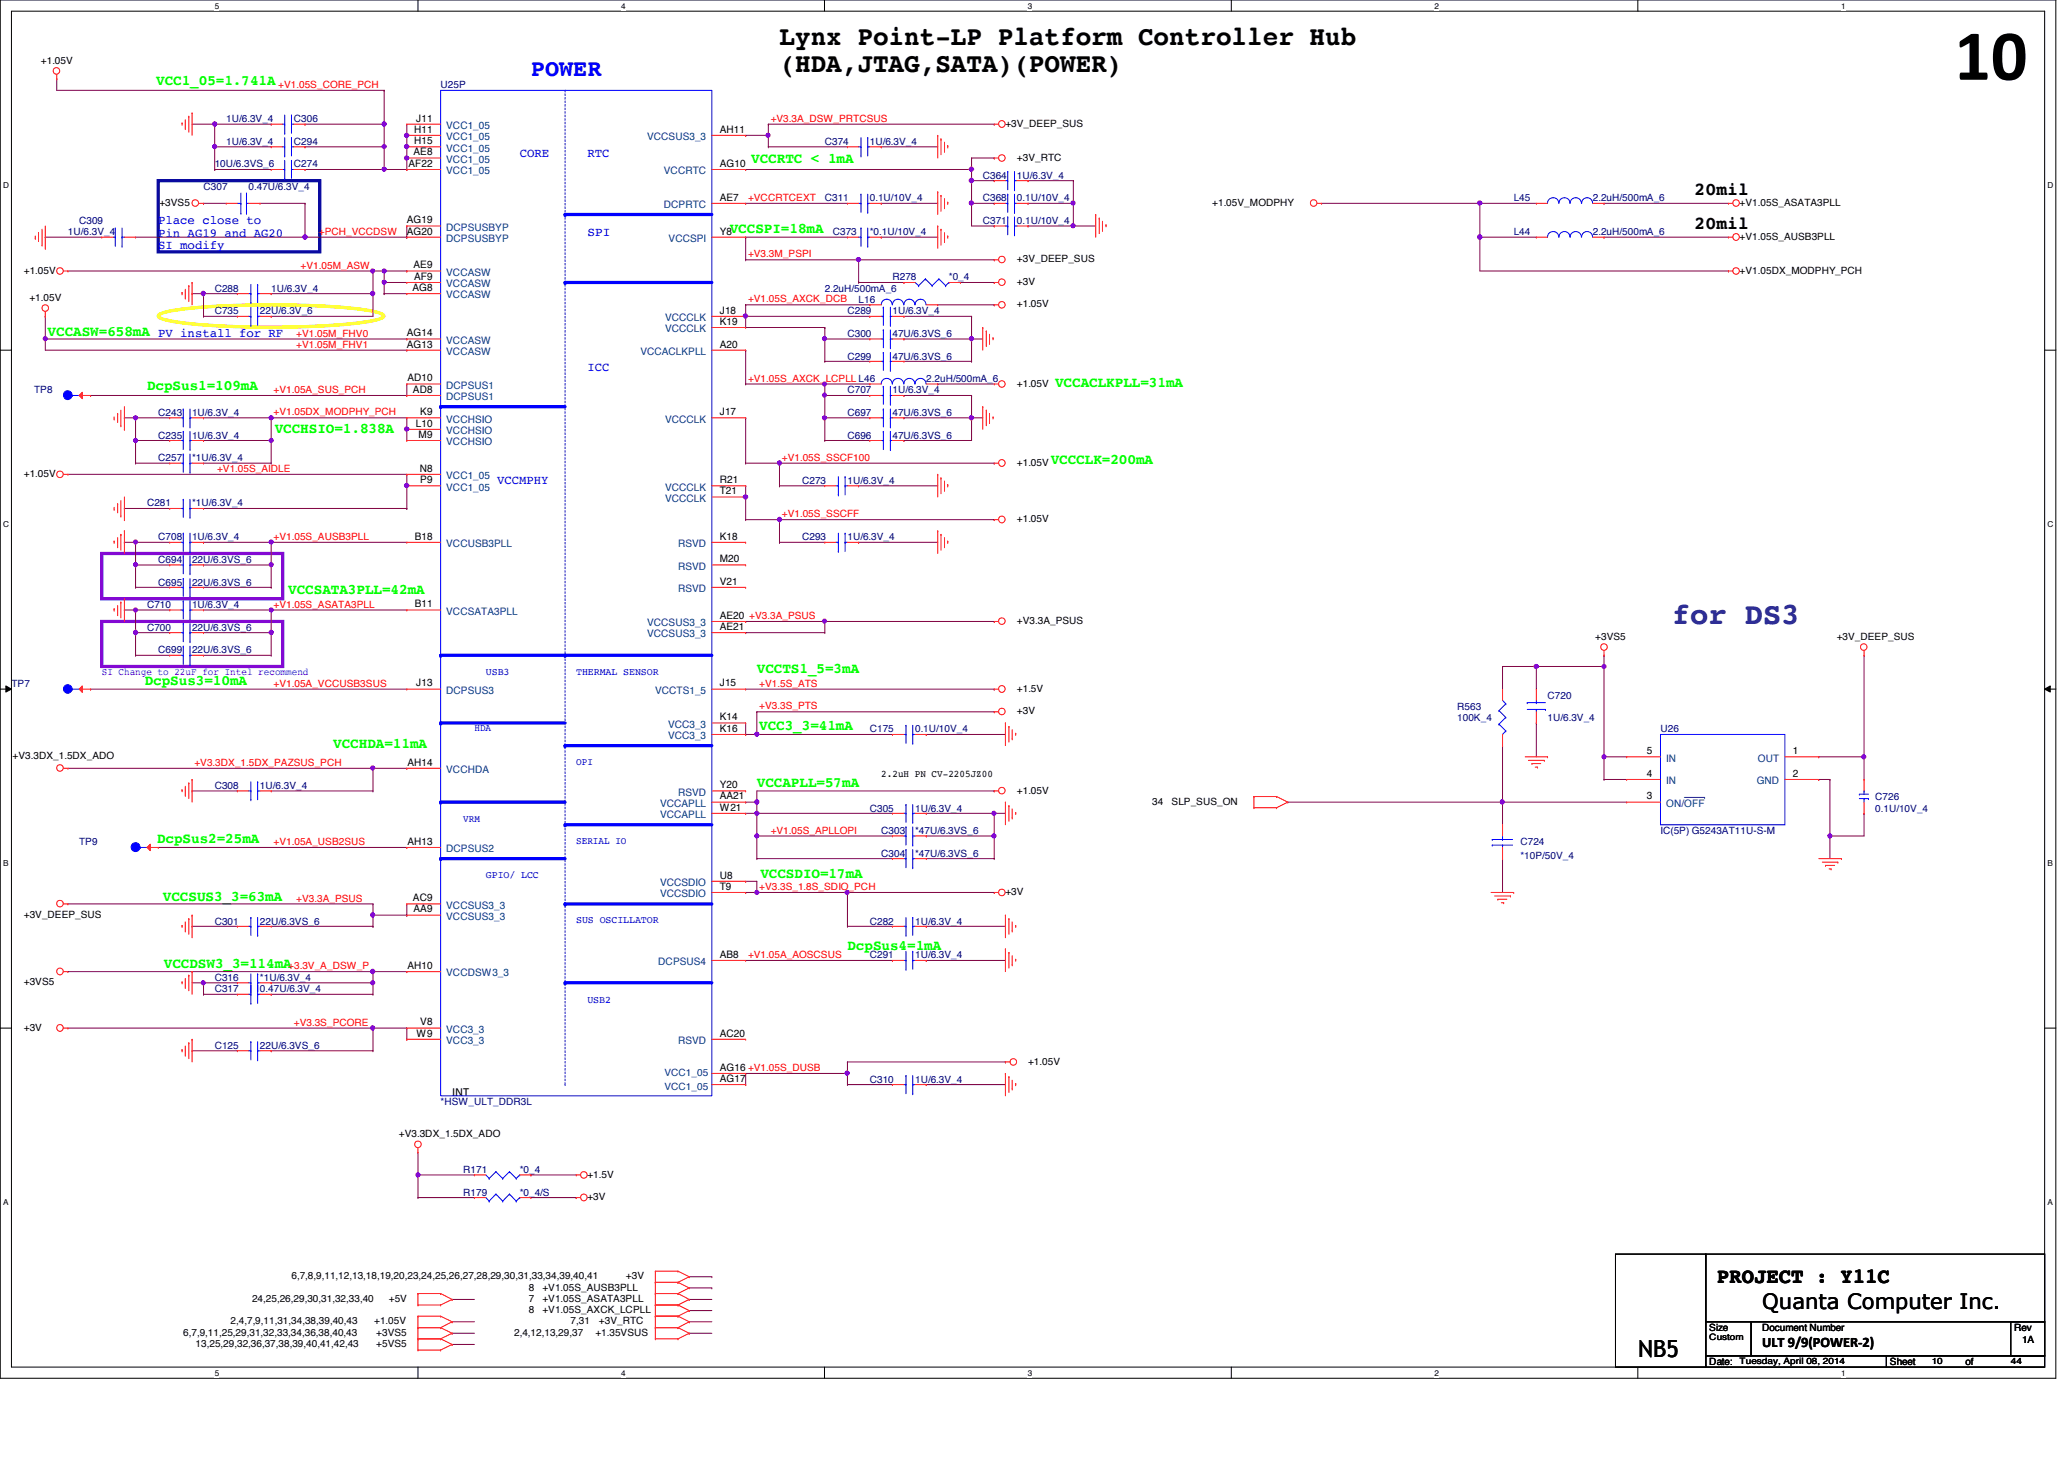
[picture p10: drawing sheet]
<svg xmlns="http://www.w3.org/2000/svg" width="297mm" height="210mm" viewBox="0 0 297 210" stroke-linecap="round" stroke-linejoin="round" font-family="sans-serif">
<defs><g id="words">
<text font-size="10.4" x="281.3" y="11.5">10</text>
<text font-size="4.4" fill="#400080" x="240.6" y="89.8">for DS3</text>
<g font-size="3.9">
<text x="112.2" y="6.5">Lynx Point-LP Platform Controller Hub</text>
<text x="112.2" y="10.4">(HDA,JTAG,SATA)(POWER)</text>
</g>
<text font-size="3.4" fill="#00f" x="76.4" y="10.9">POWER</text>
<text font-size="3.4" x="235.8" y="195.2">NB5</text>
<g font-size="3">
<text x="247.1" y="184.6">PROJECT : Y11C</text>
<text x="253.6" y="188.3">Quanta Computer Inc.</text>
</g>
<g font-size="2.6">
<text x="243.9" y="28.1">20mil</text>
<text x="243.9" y="33">20mil</text>
</g>
<g font-size="2.1" fill="#0f0">
<text x="22.5" y="12.2">VCC1_05=1.741A</text>
<text x="108.1" y="23.5">VCCRTC &lt; 1mA</text>
<text x="105" y="33.5">VCCSPI=18mA</text>
<text x="6.9" y="48.3">VCCASW=658mA</text>
<text x="21.2" y="56.1">DcpSus1=109mA</text>
<text x="151.8" y="55.6">VCCACLKPLL=31mA</text>
<text x="39.5" y="62.3">VCCHSIO=1.838A</text>
<text x="151.2" y="66.7">VCCCLK=200mA</text>
<text x="41.5" y="85.4">VCCSATA3PLL=42mA</text>
<text x="20.8" y="98.6">DcpSus3=10mA</text>
<text x="108.9" y="96.8">VCCTS1_5=3mA</text>
<text x="48" y="107.7">VCCHDA=11mA</text>
<text x="109.3" y="105.1">VCC3_3=41mA</text>
<text x="108.9" y="113.2">VCCAPLL=57mA</text>
<text x="22.6" y="121.3">DcpSus2=25mA</text>
<text x="23.4" y="129.6">VCCSUS3_3=63mA</text>
<text x="109.4" y="126.4">VCCSDIO=17mA</text>
<text x="122" y="136.6">DcpSus4=1mA</text>
<text x="23.6" y="139.2">VCCDSW3_3=114mA</text>
</g>
<text font-size="2.1" x="253.6" y="193.8">ULT 9/9(POWER-2)</text>
<g font-size="1.8" fill="#00f">
<text x="74.8" y="22.5">CORE</text>
<text x="84.5" y="22.5">RTC</text>
<text x="22.8" y="32.3">Place close to</text>
<text x="22.8" y="34">Pin AG19 and AG20</text>
<text x="22.8" y="35.8">SI modify</text>
<text x="84.5" y="33.9">SPI</text>
<text x="22.8" y="48.5">PV install for RF</text>
<text x="84.5" y="53.4">ICC</text>
<text x="71.5" y="69.6">VCCMPHY</text>
</g>
<text font-size="1.8" x="65.1" y="157.7">INT</text>
<g font-size="1.5">
<text x="59.9" y="17.5">J11</text>
<text x="59.5" y="22.4">AE8</text>
<text x="59.6" y="19.1">H11</text>
<text x="59.6" y="20.7">H15</text>
<text x="103.6" y="19.1">AH11</text>
<text x="58.8" y="24">AF22</text>
<text x="103.6" y="24">AG10</text>
<text x="103.6" y="28.9">AE7</text>
<text x="58.5" y="32.1">AG19</text>
<text x="58.5" y="33.7">AG20</text>
<text x="103.6" y="33.7">Y8</text>
<text x="59.3" y="41.9">AG8</text>
<text x="59.5" y="38.6">AE9</text>
<text x="59.6" y="40.3">AF9</text>
<text x="103.6" y="45.1">J18</text>
<text x="103.6" y="46.7">K19</text>
<text x="58.5" y="48.4">AG14</text>
<text x="58.5" y="50">AG13</text>
<text x="103.6" y="50">A20</text>
<text x="58.6" y="54.9">AD10</text>
<text x="59.4" y="56.5">AD8</text>
<text x="60.5" y="59.7">K9</text>
<text x="103.6" y="59.7">J17</text>
<text x="59.9" y="61.4">L10</text>
<text x="60.2" y="63">M9</text>
<text x="60.4" y="67.9">N8</text>
<text x="60.5" y="69.5">P9</text>
<text x="103.6" y="69.5">R21</text>
<text x="103.6" y="71.1">T21</text>
<text x="59.7" y="77.6">B18</text>
<text x="103.6" y="77.6">K18</text>
<text x="103.6" y="80.9">M20</text>
<text x="59.7" y="87.4">B11</text>
<text x="103.6" y="84.1">V21</text>
<text x="103.6" y="89">AE20 +V3.3A_PSUS</text>
<text x="103.6" y="90.6">AE21</text>
<text x="59.9" y="98.8">J13</text>
<text x="103.6" y="98.8">J15</text>
<text x="103.6" y="103.6">K14</text>
<text x="103.6" y="105.3">K16</text>
<text x="58.6" y="110.2">AH14</text>
<text x="103.6" y="113.4">Y20</text>
<text x="237" y="111.8">4</text>
<text x="237" y="108.5">5</text>
<text x="258" y="108.5">1</text>
<text x="258" y="111.8">2</text>
<text x="103.6" y="115">AA21</text>
<text x="103.6" y="116.6">W21</text>
<text x="237" y="115">3</text>
<text x="58.6" y="121.5">AH13</text>
<text x="59.4" y="129.7">AC9</text>
<text x="59.5" y="131.3">AA9</text>
<text x="103.6" y="126.4">U8</text>
<text x="103.6" y="128">T9</text>
<text x="103.6" y="137.8">AB8</text>
<text x="58.6" y="139.4">AH10</text>
<text x="59.9" y="149.1">W9</text>
<text x="60.5" y="147.5">V8</text>
<text x="103.6" y="149.1">AC20</text>
<text x="103.6" y="154.1">AG16 +V1.05S_DUSB</text>
<text x="103.6" y="155.7">AG17</text>
</g>
<g font-size="1.5" fill="#004080">
<text x="64.2" y="18.5">VCC1_05</text>
<text x="64.2" y="20.2">VCC1_05</text>
<text x="64.2" y="21.8">VCC1_05</text>
<text x="64.2" y="23.4">VCC1_05</text>
<text x="93.1" y="20.2">VCCSUS3_3</text>
<text x="64.2" y="25.1">VCC1_05</text>
<text x="95.5" y="25.1">VCCRTC</text>
<text x="95.5" y="29.9">DCPRTC</text>
<text x="64.2" y="33.2">DCPSUSBYP</text>
<text x="64.2" y="34.8">DCPSUSBYP</text>
<text x="96.2" y="34.8">VCCSPI</text>
<text x="64.2" y="39.7">VCCASW</text>
<text x="64.2" y="41.3">VCCASW</text>
<text x="64.2" y="42.9">VCCASW</text>
<text x="95.7" y="46.2">VCCCLK</text>
<text x="95.7" y="47.8">VCCCLK</text>
<text x="64.2" y="49.4">VCCASW</text>
<text x="64.2" y="51.1">VCCASW</text>
<text x="92.2" y="51.1">VCCACLKPLL</text>
<text x="64.2" y="55.9">DCPSUS1</text>
<text x="64.2" y="57.6">DCPSUS1</text>
<text x="64.2" y="62.4">VCCHSIO</text>
<text x="64.2" y="64.1">VCCHSIO</text>
<text x="64.2" y="60.8">VCCHSIO</text>
<text x="95.7" y="60.8">VCCCLK</text>
<text x="64.2" y="68.9">VCC1_05</text>
<text x="64.2" y="70.6">VCC1_05</text>
<text x="95.7" y="70.6">VCCCLK</text>
<text x="95.7" y="72.2">VCCCLK</text>
<text x="64.2" y="78.7">VCCUSB3PLL</text>
<text x="97.6" y="78.7">RSVD</text>
<text x="97.6" y="82">RSVD</text>
<text x="64.2" y="88.4">VCCSATA3PLL</text>
<text x="97.6" y="85.2">RSVD</text>
<text x="93.1" y="90.1">VCCSUS3_3</text>
<text x="93.1" y="91.7">VCCSUS3_3</text>
<text x="64.2" y="99.8">DCPSUS3</text>
<text x="94.3" y="99.8">VCCTS1_5</text>
<text x="96.1" y="104.7">VCC3_3</text>
<text x="96.1" y="106.3">VCC3_3</text>
<text x="64.2" y="111.2">VCCHDA</text>
<text x="239.8" y="112.8">IN</text>
<text x="239.8" y="109.6">IN</text>
<text x="252.8" y="112.8">GND</text>
<text x="253" y="109.6">OUT</text>
<text x="95" y="116.1">VCCAPLL</text>
<text x="95" y="117.7">VCCAPLL</text>
<text x="97.6" y="114.5">RSVD</text>
<text x="239.8" y="116.1">ON/OFF</text>
<text x="64.2" y="122.6">DCPSUS2</text>
<text x="64.2" y="130.7">VCCSUS3_3</text>
<text x="95" y="127.5">VCCSDIO</text>
<text x="95" y="129.1">VCCSDIO</text>
<text x="64.2" y="132.3">VCCSUS3_3</text>
<text x="64.2" y="140.5">VCCDSW3_3</text>
<text x="94.7" y="138.9">DCPSUS4</text>
<text x="64.2" y="148.6">VCC3_3</text>
<text x="64.2" y="150.2">VCC3_3</text>
<text x="97.6" y="150.2">RSVD</text>
</g>
<g font-size="1.4">
<text x="5.9" y="9.1">+1.05V</text>
<text x="144.7" y="18.2">+3V_DEEP_SUS</text>
<text x="146.3" y="23.1">+3V_RTC</text>
<text x="22.9" y="29.6">+3VS5</text>
<text x="174.5" y="29.6">+1.05V_MODPHY</text>
<text x="250.4" y="29.6">+V1.05S_ASATA3PLL</text>
<text x="250.4" y="34.5">+V1.05S_AUSB3PLL</text>
<text x="3.4" y="39.4">+1.05V</text>
<text x="146.3" y="37.8">+3V_DEEP_SUS</text>
<text x="146.3" y="41">+3V</text>
<text x="250.4" y="39.4">+V1.05DX_MODPHY_PCH</text>
<text x="4.2" y="43.3">+1.05V</text>
<text x="146.3" y="44.2">+1.05V</text>
<text x="146.3" y="55.6">+1.05V</text>
<text x="3.4" y="68.6">+1.05V</text>
<text x="146.3" y="67">+1.05V</text>
<text x="146.3" y="75.1">+1.05V</text>
<text x="146.3" y="89.8">+V3.3A_PSUS</text>
<text x="229.6" y="92">+3VS5</text>
<text x="264.3" y="92">+3V_DEEP_SUS</text>
<text x="146.3" y="99.5">+1.5V</text>
<text x="146.3" y="102.8">+3V</text>
<text x="1.8" y="109.3">+V3.3DX_1.5DX_ADO</text>
<text x="126.8" y="111.7">2.2uH PN CV-2205JZ00</text>
<text x="146.3" y="114.2">+1.05V</text>
<text x="165.8" y="115.8">34</text>
<text x="168.6" y="115.8">SLP_SUS_ON</text>
<text x="144.7" y="128.8">+3V</text>
<text x="3.4" y="132">+3V_DEEP_SUS</text>
<text x="3.4" y="141.8">+3VS5</text>
<text x="3.4" y="148.3">+3V</text>
<text x="148" y="153.2">+1.05V</text>
<text x="57.4" y="163.6">+V3.3DX_1.5DX_ADO</text>
<text x="84.5" y="169.4">+1.5V</text>
<text x="84.5" y="172.7">+3V</text>
<text x="41.9" y="184.1">6,7,8,9,11,12,13,18,19,20,23,24,25,26,27,28,29,30,31,33,34,39,40,41</text>
<text x="76.1" y="185.7">8</text>
<text x="78.1" y="185.7">+V1.05S_AUSB3PLL</text>
<text x="90.1" y="184.1">+3V</text>
<text x="33.2" y="190.5">2,4,7,9,11,31,34,38,39,40,43</text>
<text x="36.3" y="187.3">24,25,26,29,30,31,32,33,40</text>
<text x="53.8" y="190.5">+1.05V</text>
<text x="56" y="187.3">+5V</text>
<text x="76.1" y="188.9">8</text>
<text x="76.1" y="187.3">7</text>
<text x="78.1" y="188.9">+V1.05S_AXCK_LCPLL</text>
<text x="78.1" y="187.3">+V1.05S_ASATA3PLL</text>
<text x="82.1" y="190.5">7,31</text>
<text x="86.2" y="190.5">+3V_RTC</text>
<text x="246" y="191.5">Size</text>
<text x="253.6" y="191.5">Document Number</text>
<text x="289.9" y="191.5">Rev</text>
<text x="26.4" y="192.2">6,7,9,11,25,29,31,32,33,34,36,38,40,43</text>
<text x="28.1" y="193.8">13,25,29,32,36,37,38,39,40,41,42,43</text>
<text x="54.1" y="192.2">+3VS5</text>
<text x="54.1" y="193.8">+5VS5</text>
<text x="74" y="192.2">2,4,12,13,29,37</text>
<text x="85.7" y="192.2">+1.35VSUS</text>
<text x="246" y="196.4">Date:</text>
<text x="272" y="196.4">Sheet</text>
<text x="282.9" y="196.4">of</text>
<text x="291" y="193.2">1A</text>
</g>
<g font-size="1.4" fill="#000080">
<text x="32.6" y="17.6">1U/6.3V_4</text>
<text x="42.3" y="17.6">C306</text>
<text x="63.4" y="12.7">U25P</text>
<text x="32.6" y="20.8">1U/6.3V_4</text>
<text x="42.3" y="20.8">C294</text>
<text x="118.7" y="20.8">C374</text>
<text x="125.2" y="20.8">1U/6.3V_4</text>
<text x="29.3" y="27.3">C307</text>
<text x="30.9" y="24.1">10U/6.3VS_6</text>
<text x="35.8" y="27.3">0.47U/6.3V_4</text>
<text x="42.3" y="24.1">C274</text>
<text x="118.7" y="29">C311</text>
<text x="125.2" y="29">0.1U/10V_4</text>
<text x="141.4" y="29">C368</text>
<text x="141.4" y="25.7">C364</text>
<text x="146.3" y="29">0.1U/10V_4</text>
<text x="146.3" y="25.7">1U/6.3V_4</text>
<text x="217.8" y="29">L45</text>
<text x="229.2" y="29">2.2uH/500mA_6</text>
<text x="9.8" y="33.9">1U/6.3V_4</text>
<text x="11.4" y="32.2">C309</text>
<text x="119.8" y="33.9">C373</text>
<text x="125.2" y="33.9">*0.1U/10V_4</text>
<text x="141.4" y="32.2">C371</text>
<text x="146.3" y="32.2">0.1U/10V_4</text>
<text x="217.8" y="33.9">L44</text>
<text x="229.2" y="33.9">2.2uH/500mA_6</text>
<text x="30.9" y="42">C288</text>
<text x="39" y="42">1U/6.3V_4</text>
<text x="118.7" y="42">2.2uH/500mA_6</text>
<text x="128.4" y="40.3">R278</text>
<text x="136.6" y="40.3">*0_4</text>
<text x="30.9" y="45.2">C735</text>
<text x="37.4" y="45.2">22U/6.3V_6</text>
<text x="122" y="45.2">C289</text>
<text x="123.6" y="43.6">L16</text>
<text x="128.4" y="45.2">1U/6.3V_4</text>
<text x="122" y="48.5">C300</text>
<text x="122" y="51.7">C299</text>
<text x="128.4" y="48.5">47U/6.3VS_6</text>
<text x="128.4" y="51.7">47U/6.3VS_6</text>
<text x="4.9" y="56.6">TP8</text>
<text x="22.8" y="59.9">C243</text>
<text x="27.6" y="59.9">1U/6.3V_4</text>
<text x="122" y="56.6">C707</text>
<text x="122" y="59.9">C697</text>
<text x="128.4" y="56.6">1U/6.3V_4</text>
<text x="128.4" y="59.9">47U/6.3VS_6</text>
<text x="133.3" y="55">2.2uH/500mA_6</text>
<text x="22.8" y="63.1">C235</text>
<text x="27.6" y="63.1">1U/6.3V_4</text>
<text x="122" y="63.1">C696</text>
<text x="128.4" y="63.1">47U/6.3VS_6</text>
<text x="22.8" y="66.4">C257</text>
<text x="27.6" y="66.4">*1U/6.3V_4</text>
<text x="115.4" y="69.6">C273</text>
<text x="122" y="69.6">1U/6.3V_4</text>
<text x="21.2" y="72.9">C281</text>
<text x="22.8" y="77.7">C708</text>
<text x="27.6" y="72.9">*1U/6.3V_4</text>
<text x="27.6" y="77.7">1U/6.3V_4</text>
<text x="115.4" y="77.7">C293</text>
<text x="122" y="77.7">1U/6.3V_4</text>
<text x="22.8" y="81">C694</text>
<text x="27.6" y="81">22U/6.3VS_6</text>
<text x="21.2" y="87.5">C710</text>
<text x="22.8" y="84.2">C695</text>
<text x="27.6" y="87.5">1U/6.3V_4</text>
<text x="27.6" y="84.2">22U/6.3VS_6</text>
<text x="21.2" y="90.8">C700</text>
<text x="22.8" y="94">C699</text>
<text x="27.6" y="90.8">22U/6.3VS_6</text>
<text x="27.6" y="94">22U/6.3VS_6</text>
<text x="1.6" y="98.9">TP7</text>
<text x="222.7" y="100.5">C720</text>
<text x="125.2" y="105.4">C175</text>
<text x="131.7" y="105.4">0.1U/10V_4</text>
<text x="209.7" y="102.1">R563</text>
<text x="209.7" y="103.8">100K_4</text>
<text x="222.7" y="103.8">1U/6.3V_4</text>
<text x="239" y="105.4">U26</text>
<text x="30.9" y="113.5">C308</text>
<text x="37.4" y="113.5">1U/6.3V_4</text>
<text x="125.2" y="116.8">C305</text>
<text x="131.7" y="116.8">1U/6.3V_4</text>
<text x="269.9" y="115.1">C726</text>
<text x="269.9" y="116.8">0.1U/10V_4</text>
<text x="11.4" y="121.6">TP9</text>
<text x="126.8" y="123.3">C304</text>
<text x="126.8" y="120">C303</text>
<text x="131.7" y="123.3">*47U/6.3VS_6</text>
<text x="131.7" y="120">*47U/6.3VS_6</text>
<text x="218.8" y="121.6">C724</text>
<text x="218.8" y="123.6">*10P/50V_4</text>
<text x="239" y="120">IC(5P) G5243AT11U-S-M</text>
<text x="30.9" y="133">C301</text>
<text x="37.4" y="133">22U/6.3VS_6</text>
<text x="125.2" y="133">C282</text>
<text x="125.2" y="137.9">C291</text>
<text x="131.7" y="133">1U/6.3V_4</text>
<text x="131.7" y="137.9">1U/6.3V_4</text>
<text x="30.9" y="142.7">C317</text>
<text x="30.9" y="141.1">C316</text>
<text x="37.4" y="142.7">0.47U/6.3V_4</text>
<text x="37.4" y="141.1">*1U/6.3V_4</text>
<text x="30.9" y="150.9">C125</text>
<text x="37.4" y="150.9">22U/6.3VS_6</text>
<text x="125.2" y="155.8">C310</text>
<text x="131.7" y="155.8">1U/6.3V_4</text>
<text x="63.4" y="159">*HSW_ULT_DDR3L</text>
<text x="66.7" y="172">R179</text>
<text x="66.7" y="168.8">R171</text>
<text x="74.8" y="172">*0_4/S</text>
<text x="74.8" y="168.8">*0_4</text>
</g>
<g font-size="1.4" fill="#f00">
<text x="40" y="12.7">+V1.05S_CORE_PCH</text>
<text x="110.9" y="17.5">+V3.3A_DSW_PRTCSUS</text>
<text x="107.7" y="28.9">+VCCRTCEXT</text>
<text x="45.9" y="33.8">+PCH_VCCDSW</text>
<text x="43.3" y="38.7">+V1.05M_ASW</text>
<text x="107.7" y="37">+V3.3M_PSPI</text>
<text x="107.7" y="43.5">+V1.05S_AXCK_DCB</text>
<text x="42.6" y="48.4">+V1.05M_FHV0</text>
<text x="42.6" y="50">+V1.05M_FHV1</text>
<text x="39.4" y="56.6">+V1.05A_SUS_PCH</text>
<text x="39.4" y="59.8">+V1.05DX_MODPHY_PCH</text>
<text x="107.7" y="54.9">+V1.05S_AXCK_LCPLL L46</text>
<text x="31.2" y="67.9">+V1.05S_AIDLE</text>
<text x="112.5" y="66.3">+V1.05S_SSCF100</text>
<text x="39.4" y="77.7">+V1.05S_AUSB3PLL</text>
<text x="112.5" y="74.4">+V1.05S_SSCFF</text>
<text x="39.4" y="87.4">+V1.05S_ASATA3PLL</text>
<text x="39.4" y="98.8">+V1.05A_VCCUSB3SUS</text>
<text x="109.3" y="98.8">+V1.5S_ATS</text>
<text x="109.3" y="102.1">+V3.3S_PTS</text>
<text x="28" y="110.2">+V3.3DX_1.5DX_PAZSUS_PCH</text>
<text x="110.9" y="119.9">+V1.05S_APLLOPI</text>
<text x="39.4" y="121.6">+V1.05A_USB2SUS</text>
<text x="42.6" y="129.7">+V3.3A_PSUS</text>
<text x="109.3" y="128.1">+V3.3S_1.8S_SDIO_PCH</text>
<text x="107.7" y="137.8">+V1.05A_AOSCSUS</text>
<text x="41.5" y="139.4">+3.3V_A_DSW_P</text>
<text x="42.3" y="147.6">+V3.3S_PCORE</text>
</g>
<text font-size="1.4" fill="#8000ff" x="14.6" y="97.1">SI Change to 22uF for Intel recommend</text>
<g font-size="1.4" fill="#00f">
<text x="69.9" y="97.1">USB3</text>
<text x="82.9" y="97.1">THERMAL SENSOR</text>
<text x="68.3" y="105.2">HDA</text>
<text x="82.9" y="110.1">OPI</text>
<text x="66.7" y="118.2">VRM</text>
<text x="82.9" y="121.5">SERIAL IO</text>
<text x="69.9" y="126.3">GPIO/ LCC</text>
<text x="82.9" y="132.8">SUS OSCILLATOR</text>
<text x="84.5" y="144.2">USB2</text>
</g>
<g font-size="1.4" fill="#004080">
<text x="95.6" y="154.8">VCC1_05</text>
<text x="95.6" y="156.8">VCC1_05</text>
</g>
<g font-size="1.3">
<text x="246" y="192.8">Custom</text>
<text x="250.4" y="196.3">Tuesday, April 08, 2014</text>
<text x="278" y="196.3">10</text>
<text x="289.4" y="196.3">44</text>
</g>
<g font-size="1.2">
<text x="30.9" y="1.2">5</text>
<text x="89.4" y="1.2">4</text>
<text x="147.9" y="1.2">3</text>
<text x="206.5" y="1.2">2</text>
<text x="265" y="1.2">1</text>
<text x=".5" y="27.1">D</text>
<text x="294.7" y="27.1">D</text>
<text x=".5" y="75.8">C</text>
<text x="294.7" y="75.8">C</text>
<text x=".5" y="124.6">B</text>
<text x="294.7" y="124.6">B</text>
<text x=".5" y="173.4">A</text>
<text x="294.7" y="173.4">A</text>
<text x="30.9" y="197.9">5</text>
<text x="89.4" y="197.9">4</text>
<text x="147.9" y="197.9">3</text>
<text x="206.5" y="197.9">2</text>
<text x="265" y="197.9">1</text>
</g>
</g></defs>
<path d="M0 0h295.9v198.3h-295.9zM1.6 1.6h292.7v195.1h-292.7z" fill="none" stroke="#000" stroke-width=".14"/>
<g fill="#fff">
<path d="M30.9 .2h.6v1.3h-.6z"/>
<path d="M30.9 196.8h.6v1.4h-.6z"/>
</g>
<path d="M60.2 0v1.6M60.2 196.7v1.6" fill="none" stroke="#000" stroke-width=".14"/>
<g fill="#fff">
<path d="M89.4 .2h.6v1.3h-.6z"/>
<path d="M89.4 196.8h.6v1.4h-.6z"/>
</g>
<path d="M118.7 0v1.6M118.7 196.7v1.6" fill="none" stroke="#000" stroke-width=".14"/>
<g fill="#fff">
<path d="M147.9 .2h.6v1.3h-.6z"/>
<path d="M147.9 196.8h.6v1.4h-.6z"/>
</g>
<path d="M177.2 0v1.6M177.2 196.7v1.6" fill="none" stroke="#000" stroke-width=".14"/>
<g fill="#fff">
<path d="M206.5 .2h.5v1.3h-.5z"/>
<path d="M206.5 196.8h.5v1.4h-.5z"/>
</g>
<path d="M235.7 0v1.6M235.7 196.7v1.6" fill="none" stroke="#000" stroke-width=".14"/>
<g fill="#fff">
<path d="M265 .2h.6v1.3h-.6z"/>
<path d="M265 196.8h.6v1.4h-.6z"/>
<path d="M.5 26h.8v1.3h-.8z"/>
<path d="M294.7 26h.8v1.3h-.8z"/>
<path d="M.5 74.8h.8v1.3h-.8z"/>
<path d="M294.7 74.8h.8v1.3h-.8z"/>
</g>
<path d="M0 50.4h1.6M294.3 50.4h1.6" fill="none" stroke="#000" stroke-width=".14"/>
<g fill="#fff">
<path d="M.5 123.5h.7v1.3h-.7z"/>
<path d="M294.7 123.5h.7v1.3h-.7z"/>
</g>
<path d="M0 99.1h1.6M.8 98.7l.8 .4-.8 .5zM294.3 99.1l.8-.4v.9zM294.3 99.1h1.6" fill="none" stroke="#000" stroke-width=".14"/>
<path d="M.8 98.7l.8 .4-.8 .5zM294.3 99.1l.8-.4v.9z" fill="#000"/>
<g fill="#fff">
<path d="M.5 172.3h.7v1.3h-.7z"/>
<path d="M294.7 172.3h.7v1.3h-.7z"/>
</g>
<path d="M0 147.9h1.6M294.3 147.9h1.6" fill="none" stroke="#000" stroke-width=".14"/>
<path d="M14.6 79.6h26.1v6.5h-26.1zM14.6 89.4h26.1v6.5h-26.1z" fill="none" stroke="#8000ff" stroke-width=".47"/>
<path d="M22.8 26h23.2v10.2h-23.2z" fill="none" stroke="#0000a0" stroke-width=".47"/>
<path d="M22.9 45.3a15.2 15.2 0 0 1 5.3-1 133.5 133.5 0 0 1 24.1 .2 7.6 7.6 0 0 1 2.8 .8l.1 .2-.1 .2a16 16 0 0 1-5.3 1 129.5 129.5 0 0 1-24.1-.3 7.8 7.8 0 0 1-2.8-.7l-.1-.2z" fill="none" stroke="#ff0" stroke-width=".47"/>
<g fill="none" stroke="#800040" stroke-width=".14">
<path d="M107.3 24.4h.1M107.3 24.4h32.5M65.1 190.2h.1M65.1 191.8h.1M65.1 186.9h.1M65.1 193.4h.1M65.1 191.8h3.2M65.1 190.2h3.2M65.1 186.9h3.2M65.1 193.4h3.2M99.2 191.8h.1M99.2 190.2h.1"/>
<path d="M99.2 191.8h3.2M99.2 190.2h3.2M99.2 183.7h3.2M102.4 183.7h.1"/>
</g>
<circle cx="139.8" cy="24.3" r=".31" fill="#f0f"/>
<circle cx="139.8" cy="24.3" r=".31" fill="none" stroke="#f0f" stroke-width=".14"/>
<path d="M8.2 11.3h.1M8.2 11.3v1.7h47.1M55.3 13h.1M19.5 34.1h24.4M43.9 34.1h.1" fill="none" stroke="#800040" stroke-width=".14"/>
<circle cx="43.9" cy="34.1" r=".31" fill="#f0f"/>
<circle cx="43.9" cy="34.1" r=".31" fill="none" stroke="#f0f" stroke-width=".14"/>
<path d="M9.8 39h43.9M53.7 39h.1" fill="none" stroke="#800040" stroke-width=".14"/>
<circle cx="53.6" cy="39" r=".3" fill="#f0f"/>
<circle cx="53.6" cy="39" r=".3" fill="none" stroke="#f0f" stroke-width=".14"/>
<path d="M55.3 39v1.6M55.3 40.6h.1M55.3 40.6h3.2" fill="none" stroke="#800040" stroke-width=".14"/>
<circle cx="55.3" cy="40.6" r=".3" fill="#f0f"/>
<circle cx="55.3" cy="40.6" r=".3" fill="none" stroke="#f0f" stroke-width=".14"/>
<path d="M6.5 48.8h52M13 56.9h.1M13 56.9h45.5M55.3 42.2h.1M55.3 42.2h3.2M58.5 48.8h.1" fill="none" stroke="#800040" stroke-width=".14"/>
<circle cx="6.5" cy="48.7" r=".3" fill="#f0f"/>
<circle cx="6.5" cy="48.7" r=".3" fill="none" stroke="#f0f" stroke-width=".14"/>
<path d="M6.5 45.5h.1M6.5 48.8h.1M6.5 45.5v4.9h52M58.5 50.4h.1M29.3 60.1h.1M29.3 60.1h9.7" fill="none" stroke="#800040" stroke-width=".14"/>
<circle cx="39" cy="60.1" r=".3" fill="#f0f"/>
<circle cx="39" cy="60.1" r=".3" fill="none" stroke="#f0f" stroke-width=".14"/>
<path d="M58.5 61.8h.1M58.5 61.8v1.6" fill="none" stroke="#800040" stroke-width=".14"/>
<circle cx="58.5" cy="61.7" r=".31" fill="#f0f"/>
<circle cx="58.5" cy="61.7" r=".31" fill="none" stroke="#f0f" stroke-width=".14"/>
<path d="M9.8 68.2h48.7M39 78h.1M39 78h19.5M58.5 68.2h.1M29.3 87.8h9.7M39 87.8h.1" fill="none" stroke="#800040" stroke-width=".14"/>
<circle cx="39" cy="87.8" r=".3" fill="#f0f"/>
<circle cx="39" cy="87.8" r=".3" fill="none" stroke="#f0f" stroke-width=".14"/>
<path d="M43.9 17.9h.1M43.9 17.9h11.4M30.9 21.1h.1M30.9 21.1h8.1M43.9 21.1h.1M43.9 24.4h.1M43.9 21.1h11.4M43.9 24.4h11.4" fill="none" stroke="#800040" stroke-width=".14"/>
<circle cx="30.9" cy="21.1" r=".3" fill="#f0f"/>
<circle cx="30.9" cy="21.1" r=".3" fill="none" stroke="#f0f" stroke-width=".14"/>
<path d="M27.6 17.9h3.3M30.9 17.9h.1M55.3 17.9h.1M55.3 13v4.9M30.9 24.4h.1M30.9 24.4h8.1" fill="none" stroke="#800040" stroke-width=".14"/>
<circle cx="55.3" cy="17.8" r=".31" fill="#f0f"/>
<circle cx="55.3" cy="17.8" r=".31" fill="none" stroke="#f0f" stroke-width=".14"/>
<path d="M55.3 17.9v6.5M55.3 21.1h.1M55.3 24.4h.1" fill="none" stroke="#800040" stroke-width=".14"/>
<circle cx="55.3" cy="21.1" r=".3" fill="#f0f"/>
<circle cx="55.3" cy="21.1" r=".3" fill="none" stroke="#f0f" stroke-width=".14"/>
<path d="M39 17.9h.1M39 17.9h-8.1v3.2M30.9 21.1h.1" fill="none" stroke="#800040" stroke-width=".14"/>
<circle cx="30.9" cy="17.8" r=".31" fill="#f0f"/>
<circle cx="30.9" cy="17.8" r=".31" fill="none" stroke="#f0f" stroke-width=".14"/>
<path d="M6.5 34.1h.1M6.5 34.1h8.1M30.9 24.4h.1M30.9 21.1v3.3M53.7 39v3.2M53.7 42.2h.1" fill="none" stroke="#800040" stroke-width=".14"/>
<circle cx="53.6" cy="42.2" r=".31" fill="#f0f"/>
<circle cx="53.6" cy="42.2" r=".31" fill="none" stroke="#f0f" stroke-width=".14"/>
<path d="M29.3 45.5h.1M29.3 42.2h.1M29.3 42.2h4.9M29.3 45.5h4.9M29.3 42.2v3.3M39 42.2h.1M39 45.5h.1M39 42.2h14.7M53.7 42.2h.1M53.7 42.2v3.3h-14.7" fill="none" stroke="#800040" stroke-width=".14"/>
<circle cx="29.2" cy="42.2" r=".31" fill="#f0f"/>
<circle cx="29.2" cy="42.2" r=".31" fill="none" stroke="#f0f" stroke-width=".14"/>
<path d="M53.7 39h1.6M55.3 39h.1M27.6 42.2h.1M27.6 42.2h1.7M29.3 63.4h.1M29.3 63.4h9.7" fill="none" stroke="#800040" stroke-width=".14"/>
<circle cx="39" cy="63.4" r=".3" fill="#f0f"/>
<circle cx="39" cy="63.4" r=".3" fill="none" stroke="#f0f" stroke-width=".14"/>
<path d="M17.9 60.1h.1M17.9 60.1h1.6M19.5 63.4h.1M19.5 63.4h4.9" fill="none" stroke="#800040" stroke-width=".14"/>
<circle cx="19.5" cy="63.4" r=".3" fill="#f0f"/>
<circle cx="19.5" cy="63.4" r=".3" fill="none" stroke="#f0f" stroke-width=".14"/>
<path d="M19.5 60.1h.1M19.5 60.1v3.3M19.5 60.1h4.9" fill="none" stroke="#800040" stroke-width=".14"/>
<circle cx="19.5" cy="60.1" r=".3" fill="#f0f"/>
<circle cx="19.5" cy="60.1" r=".3" fill="none" stroke="#f0f" stroke-width=".14"/>
<path d="M17.9 73.2h.1M17.9 78h.1M17.9 73.2h6.5M17.9 78h6.5M19.5 78h.1M29.3 73.2h29.2M39 60.1h.1M39 60.1v3.3M58.5 73.2h.1" fill="none" stroke="#800040" stroke-width=".14"/>
<circle cx="19.5" cy="78" r=".3" fill="#f0f"/>
<circle cx="19.5" cy="78" r=".3" fill="none" stroke="#f0f" stroke-width=".14"/>
<path d="M19.5 78h.1M19.5 78v3.3M19.5 81.3h.1M19.5 81.3h4.9" fill="none" stroke="#800040" stroke-width=".14"/>
<circle cx="19.5" cy="81.2" r=".3" fill="#f0f"/>
<circle cx="19.5" cy="81.2" r=".3" fill="none" stroke="#f0f" stroke-width=".14"/>
<path d="M29.3 81.3h.1M29.3 81.3h9.7" fill="none" stroke="#800040" stroke-width=".14"/>
<circle cx="39" cy="81.2" r=".3" fill="#f0f"/>
<circle cx="39" cy="81.2" r=".3" fill="none" stroke="#f0f" stroke-width=".14"/>
<path d="M29.3 78h.1M29.3 78h9.7" fill="none" stroke="#800040" stroke-width=".14"/>
<circle cx="39" cy="78" r=".3" fill="#f0f"/>
<circle cx="39" cy="78" r=".3" fill="none" stroke="#f0f" stroke-width=".14"/>
<path d="M39 78h.1M39 78v3.3M17.9 87.8h.1M17.9 87.8h6.5M19.5 87.8h.1" fill="none" stroke="#800040" stroke-width=".14"/>
<circle cx="19.5" cy="87.8" r=".3" fill="#f0f"/>
<circle cx="19.5" cy="87.8" r=".3" fill="none" stroke="#f0f" stroke-width=".14"/>
<path d="M19.5 87.8h.1M19.5 91h.1M19.5 87.8v3.2M19.5 91h4.9" fill="none" stroke="#800040" stroke-width=".14"/>
<circle cx="19.5" cy="91" r=".31" fill="#f0f"/>
<circle cx="19.5" cy="91" r=".31" fill="none" stroke="#f0f" stroke-width=".14"/>
<path d="M29.3 91h.1M29.3 91h9.7" fill="none" stroke="#800040" stroke-width=".14"/>
<circle cx="39" cy="91" r=".31" fill="#f0f"/>
<circle cx="39" cy="91" r=".31" fill="none" stroke="#f0f" stroke-width=".14"/>
<path d="M13 99.1h.1M13 99.1h45.5M39 87.8h.1M39 87.8v3.2M9.8 110.5h43.9M53.7 110.5h.1" fill="none" stroke="#800040" stroke-width=".14"/>
<circle cx="53.6" cy="110.5" r=".3" fill="#f0f"/>
<circle cx="53.6" cy="110.5" r=".3" fill="none" stroke="#f0f" stroke-width=".14"/>
<g fill="none" stroke="#800040" stroke-width=".14">
<path d="M27.6 113.8h.1M27.6 113.8h6.6M39 113.8h14.7M53.7 113.8h.1M53.7 110.5h.1M53.7 110.5v3.3M53.7 110.5h4.8M58.5 110.5h.1M9.8 130h43.9M22.8 121.9h35.7M27.6 133.3h.1M27.6 133.3h6.6"/>
<path d="M39 133.3h14.7M53.7 130h.1M53.7 133.3h.1M53.7 131.7h.1M53.7 130v1.7M53.7 131.7h4.8M58.5 121.9h.1M58.5 131.7h.1"/>
</g>
<circle cx="53.6" cy="131.6" r=".31" fill="#f0f"/>
<circle cx="53.6" cy="131.6" r=".31" fill="none" stroke="#f0f" stroke-width=".14"/>
<path d="M53.7 133.3h.1M53.7 131.7v1.6M39 141.4h.1M39 141.4h14.7" fill="none" stroke="#800040" stroke-width=".14"/>
<circle cx="53.6" cy="141.4" r=".3" fill="#f0f"/>
<circle cx="53.6" cy="141.4" r=".3" fill="none" stroke="#f0f" stroke-width=".14"/>
<path d="M27.6 141.4h1.7M29.3 141.4h.1" fill="none" stroke="#800040" stroke-width=".14"/>
<circle cx="29.3" cy="141.4" r=".3" fill="#f0f"/>
<circle cx="29.3" cy="141.4" r=".3" fill="none" stroke="#f0f" stroke-width=".14"/>
<path d="M9.8 139.8h43.9M53.7 139.8h.1" fill="none" stroke="#800040" stroke-width=".14"/>
<circle cx="53.6" cy="139.8" r=".31" fill="#f0f"/>
<circle cx="53.6" cy="139.8" r=".31" fill="none" stroke="#f0f" stroke-width=".14"/>
<path d="M53.7 139.8h.1M53.7 139.8v1.6M53.7 139.8h4.8M58.5 139.8h.1M9.8 147.9h43.9M53.7 147.9h.1M53.7 151.2h.1M53.7 147.9v3.3" fill="none" stroke="#800040" stroke-width=".14"/>
<circle cx="53.6" cy="147.9" r=".31" fill="#f0f"/>
<circle cx="53.6" cy="147.9" r=".31" fill="none" stroke="#f0f" stroke-width=".14"/>
<path d="M107.3 19.5h.1M107.3 19.5h3.3M110.6 19.5h.1M110.6 19.5v1.6M110.6 21.1h.1M110.6 21.1h11.4M27.6 151.2h.1M27.6 151.2h6.6M39 151.2h.1M39 151.2h14.7" fill="none" stroke="#800040" stroke-width=".14"/>
<circle cx="110.5" cy="19.5" r=".3" fill="#f0f"/>
<circle cx="110.5" cy="19.5" r=".3" fill="none" stroke="#f0f" stroke-width=".14"/>
<path d="M110.6 17.9h32.5M143.1 17.9h.1M107.3 29.3h.1M107.3 29.3h14.7M126.8 21.1h.1M126.8 29.3h.1M126.8 21.1h8.2M126.8 29.3h8.2M139.8 24.4h.1M139.8 26h.1M139.8 24.4v4.9" fill="none" stroke="#800040" stroke-width=".14"/>
<circle cx="139.8" cy="29.2" r=".31" fill="#f0f"/>
<circle cx="139.8" cy="29.2" r=".31" fill="none" stroke="#f0f" stroke-width=".14"/>
<circle cx="139.8" cy="26" r=".32" fill="#f0f"/>
<circle cx="139.8" cy="26" r=".32" fill="none" stroke="#f0f" stroke-width=".14"/>
<path d="M139.8 29.3h.1M139.8 29.3v3.2M148 26h.1M148 29.3h.1M148 26h6.5M148 29.3h6.5" fill="none" stroke="#800040" stroke-width=".14"/>
<circle cx="154.4" cy="29.2" r=".3" fill="#f0f"/>
<circle cx="154.4" cy="29.2" r=".3" fill="none" stroke="#f0f" stroke-width=".14"/>
<path d="M148 32.5h.1M148 32.5h6.5" fill="none" stroke="#800040" stroke-width=".14"/>
<circle cx="154.4" cy="32.5" r=".3" fill="#f0f"/>
<circle cx="154.4" cy="32.5" r=".3" fill="none" stroke="#f0f" stroke-width=".14"/>
<g fill="none" stroke="#800040" stroke-width=".14">
<path d="M107.3 34.1h.1M107.3 37.4h.1M107.3 34.1h14.7M107.3 34.1v3.3M107.3 37.4h16.3M126.8 34.1h.1M126.8 34.1h8.2M139.8 32.5h3.3M139.8 22.7h3.3M139.8 26h3.3M139.8 29.3h3.3M143.1 22.7h.1"/>
<path d="M143.1 26h.1M143.1 29.3h.1M143.1 32.5h.1M154.5 26h.1M154.5 32.5h.1M154.5 29.3h.1M154.5 26v6.5M154.5 32.5h3.2"/>
</g>
<circle cx="123.6" cy="37.3" r=".31" fill="#f0f"/>
<circle cx="123.6" cy="37.3" r=".31" fill="none" stroke="#f0f" stroke-width=".14"/>
<path d="M143.1 37.4h.1M143.1 37.4h-19.5v3.2M107.3 47.1h11.4M107.3 45.5h17.9M118.7 47.1h.1M123.6 40.6h.1M123.6 40.6h6.5M125.2 45.5h.1M130.1 40.6h.1M138.2 40.6h4.9M143.1 40.6h.1" fill="none" stroke="#800040" stroke-width=".14"/>
<circle cx="107.3" cy="45.5" r=".31" fill="#f0f"/>
<circle cx="107.3" cy="45.5" r=".31" fill="none" stroke="#f0f" stroke-width=".14"/>
<path d="M107.3 55.2h.1M107.3 55.2h11.4M130.1 45.5h.1M130.1 48.8h.1M130.1 45.5h9.7M130.1 48.8h11.3M135 43.9h8.1M139.8 45.5h.1M139.8 48.8h.1M139.8 45.5v3.3M143.1 43.9h.1" fill="none" stroke="#800040" stroke-width=".14"/>
<circle cx="118.7" cy="55.2" r=".3" fill="#f0f"/>
<circle cx="118.7" cy="55.2" r=".3" fill="none" stroke="#f0f" stroke-width=".14"/>
<path d="M118.7 56.9h.1M118.7 55.2v1.7M118.7 60.1h.1M118.7 60.1h6.5" fill="none" stroke="#800040" stroke-width=".14"/>
<circle cx="118.7" cy="60.1" r=".3" fill="#f0f"/>
<circle cx="118.7" cy="60.1" r=".3" fill="none" stroke="#f0f" stroke-width=".14"/>
<path d="M118.7 56.9h.1M118.7 56.9h6.5M118.7 56.9v3.2" fill="none" stroke="#800040" stroke-width=".14"/>
<circle cx="118.7" cy="56.8" r=".3" fill="#f0f"/>
<circle cx="118.7" cy="56.8" r=".3" fill="none" stroke="#f0f" stroke-width=".14"/>
<path d="M118.7 55.2h.1M118.7 55.2h6.5M130.1 56.9h.1M130.1 56.9h9.7M135 55.2h.1M135 55.2h8.1M139.8 56.9h.1M139.8 56.9v3.2h-9.7M130.1 60.1h.1" fill="none" stroke="#800040" stroke-width=".14"/>
<circle cx="139.8" cy="60.1" r=".31" fill="#f0f"/>
<circle cx="139.8" cy="60.1" r=".31" fill="none" stroke="#f0f" stroke-width=".14"/>
<path d="M107.3 50.4h.1M107.3 50.4v4.8M112.2 69.9h.1M112.2 69.9h6.5M139.8 60.1h.1M139.8 60.1h1.6M143.1 66.6h.1M143.1 66.6h-30.9v3.3" fill="none" stroke="#800040" stroke-width=".14"/>
<circle cx="112.2" cy="66.6" r=".31" fill="#f0f"/>
<circle cx="112.2" cy="66.6" r=".31" fill="none" stroke="#f0f" stroke-width=".14"/>
<path d="M107.3 60.1h.1M107.3 66.6h.1M107.3 60.1v6.5M107.3 66.6h4.9M112.2 78h.1M112.2 78h6.5M112.2 74.8v3.2M123.6 69.9h.1M123.6 69.9h11.4" fill="none" stroke="#800040" stroke-width=".14"/>
<circle cx="112.2" cy="74.7" r=".31" fill="#f0f"/>
<circle cx="112.2" cy="74.7" r=".31" fill="none" stroke="#f0f" stroke-width=".14"/>
<path d="M107.3 69.9h.1M107.3 69.9v1.6M112.2 74.8h30.9M123.6 78h.1M123.6 78h11.4M143.1 74.8h.1M107.3 89.4h.1M107.3 89.4h11.4" fill="none" stroke="#800040" stroke-width=".14"/>
<circle cx="118.7" cy="89.4" r=".3" fill="#f0f"/>
<circle cx="118.7" cy="89.4" r=".3" fill="none" stroke="#f0f" stroke-width=".14"/>
<path d="M107.3 91h.1M107.3 91h11.4M107.3 99.1h35.8M118.7 91h.1M118.7 89.4v1.6M143.1 99.1h.1M107.3 105.7h.1M107.3 115.4h.1M107.3 104v1.7M107.3 115.4h1.6M108.9 102.4h34.2M143.1 102.4h.1" fill="none" stroke="#800040" stroke-width=".14"/>
<circle cx="108.9" cy="115.4" r=".31" fill="#f0f"/>
<circle cx="108.9" cy="115.4" r=".31" fill="none" stroke="#f0f" stroke-width=".14"/>
<path d="M108.9 113.8h34.2M133.3 117h.1M133.3 117h11.4M143.1 113.8h.1M143.1 117h.1M143.1 117v3.3h-9.8M133.3 120.3h.1" fill="none" stroke="#800040" stroke-width=".14"/>
<circle cx="143" cy="117" r=".3" fill="#f0f"/>
<circle cx="143" cy="117" r=".3" fill="none" stroke="#f0f" stroke-width=".14"/>
<path d="M108.9 117h.1M108.9 117h19.5" fill="none" stroke="#800040" stroke-width=".14"/>
<circle cx="108.9" cy="117" r=".3" fill="#f0f"/>
<circle cx="108.9" cy="117" r=".3" fill="none" stroke="#f0f" stroke-width=".14"/>
<path d="M108.9 120.3h.1M108.9 120.3h19.5" fill="none" stroke="#800040" stroke-width=".14"/>
<circle cx="108.9" cy="120.3" r=".3" fill="#f0f"/>
<circle cx="108.9" cy="120.3" r=".3" fill="none" stroke="#f0f" stroke-width=".14"/>
<g fill="none" stroke="#800040" stroke-width=".14">
<path d="M108.9 117h.1M108.9 117v3.3M107.3 126.8h.1M107.3 126.8h1.6M107.3 138.2h21.1M122 128.4h.1M122 133.3h.1M122 133.3h6.4M122 128.4h21.1M122 128.4v4.9M128.4 138.2h.1M133.3 133.3h.1"/>
<path d="M133.3 138.2h.1M133.3 133.3h11.4M133.3 138.2h11.4M143.1 128.4h.1M107.3 154.4h.1M107.3 154.4h14.7"/>
</g>
<circle cx="121.9" cy="154.4" r=".3" fill="#f0f"/>
<circle cx="121.9" cy="154.4" r=".3" fill="none" stroke="#f0f" stroke-width=".14"/>
<g fill="none" stroke="#800040" stroke-width=".14">
<path d="M107.3 43.9h.1M107.3 43.9h17.9M107.3 117h.1M107.3 117h1.6M108.9 115.4h.1M108.9 105.7h.1M108.9 113.8v1.6M108.9 105.7h19.5M133.3 105.7h.1M133.3 105.7h11.4M107.3 156h.1M107.3 154.4v1.6"/>
<path d="M122 156h.1M122 154.4h.1M122 152.8h22.7M122 156h6.4M122 154.4v1.6M133.3 156h.1M133.3 156h11.4M144.7 152.8h.1M60.2 169h.1M60.2 165.8v3.2M99.2 188.6h.1M99.2 188.6h3.2"/>
</g>
<circle cx="108.9" cy="105.6" r=".3" fill="#f0f"/>
<circle cx="108.9" cy="105.6" r=".3" fill="none" stroke="#f0f" stroke-width=".14"/>
<path d="M108.9 102.4h.1M108.9 102.4v3.3M107.3 128.4h.1M107.3 128.4h14.7M108.9 128.4h.1M108.9 126.8v1.6" fill="none" stroke="#800040" stroke-width=".14"/>
<circle cx="121.9" cy="128.4" r=".3" fill="#f0f"/>
<circle cx="121.9" cy="128.4" r=".3" fill="none" stroke="#f0f" stroke-width=".14"/>
<circle cx="108.9" cy="128.4" r=".3" fill="#f0f"/>
<circle cx="108.9" cy="128.4" r=".3" fill="none" stroke="#f0f" stroke-width=".14"/>
<g fill="none" stroke="#800040" stroke-width=".14">
<path d="M110.6 17.9h.1M110.6 17.9v1.6M139.8 22.7h.1M139.8 22.7v1.7M55.3 42.2h.1M55.3 40.6v1.6M107.3 43.9h.1M107.3 43.9v1.6M58.5 69.9h.1M58.5 68.2v1.7M107.3 105.7h1.6M108.9 117h.1"/>
<path d="M108.9 105.7h.1M108.9 115.4v1.6M58.5 131.7h.1M58.5 130v1.7M53.7 147.9h4.8M58.5 147.9h.1M58.5 149.5h.1M58.5 147.9v1.6M122 152.8h.1M122 152.8v1.6M76.4 169h.1M76.4 169h6.5"/>
<path d="M99.2 186.9h.1M99.2 186.9h3.2"/>
</g>
<circle cx="58.5" cy="69.8" r=".31" fill="#f0f"/>
<circle cx="58.5" cy="69.8" r=".31" fill="none" stroke="#f0f" stroke-width=".14"/>
<path d="M55.3 39h3.2M58.5 39h.1M58.5 61.8h.1M58.5 60.1v1.7" fill="none" stroke="#800040" stroke-width=".14"/>
<circle cx="55.3" cy="39" r=".3" fill="#f0f"/>
<circle cx="55.3" cy="39" r=".3" fill="none" stroke="#f0f" stroke-width=".14"/>
<g fill="none" stroke="#800040" stroke-width=".14">
<path d="M213 29.3h.1M213 34.1h.1M213 29.3h8.1M213 34.1h8.1M213 29.3v9.7h35.7M230.8 29.3h.1M230.8 34.1h.1M230.8 29.3h17.9M230.8 34.1h17.9M248.7 39h.1M58.5 56.9h.1M58.5 55.2v1.7"/>
<path d="M99.2 185.3h3.2M102.4 185.3h.1"/>
</g>
<circle cx="213" cy="34.1" r=".32" fill="#f0f"/>
<circle cx="213" cy="34.1" r=".32" fill="none" stroke="#f0f" stroke-width=".14"/>
<path d="M190.2 29.3h22.8M213 29.3h.1" fill="none" stroke="#800040" stroke-width=".14"/>
<circle cx="213" cy="29.2" r=".31" fill="#f0f"/>
<circle cx="213" cy="29.2" r=".31" fill="none" stroke="#f0f" stroke-width=".14"/>
<path d="M55.3 24.4h3.2M58.5 34.1h.1M58.5 24.4h.1M58.5 32.5v1.6M39 60.1h.1M39 60.1h19.5M39 87.8h.1M39 87.8h19.5" fill="none" stroke="#800040" stroke-width=".14"/>
<circle cx="55.3" cy="24.3" r=".3" fill="#f0f"/>
<circle cx="55.3" cy="24.3" r=".3" fill="none" stroke="#f0f" stroke-width=".14"/>
<path d="M58.5 19.5h.1M58.5 17.9v1.6" fill="none" stroke="#800040" stroke-width=".14"/>
<circle cx="58.5" cy="19.5" r=".31" fill="#f0f"/>
<circle cx="58.5" cy="19.5" r=".31" fill="none" stroke="#f0f" stroke-width=".14"/>
<path d="M58.5 19.5v3.2M58.5 21.1h.1M58.5 22.7h.1" fill="none" stroke="#800040" stroke-width=".14"/>
<circle cx="58.5" cy="21.1" r=".31" fill="#f0f"/>
<circle cx="58.5" cy="21.1" r=".31" fill="none" stroke="#f0f" stroke-width=".14"/>
<circle cx="58.5" cy="22.7" r=".31" fill="#f0f"/>
<circle cx="58.5" cy="22.7" r=".31" fill="none" stroke="#f0f" stroke-width=".14"/>
<g fill="none" stroke="#800040" stroke-width=".14">
<path d="M58.5 24.4h.1M58.5 22.7v1.7M107.3 45.5h.1M107.3 45.5v1.6M19.5 66.6h.1M19.5 63.4h.1M19.5 66.6h4.9M19.5 63.4v3.2M29.3 66.6h9.7M39 66.6h.1M39 63.4h.1M39 63.4v3.2"/>
<path d="M58.5 73.2h.1M58.5 69.9v3.3M107.3 74.8h.1M107.3 71.5h.1M107.3 71.5v3.3M107.3 74.8h4.9M118.7 63.4h.1M118.7 60.1h.1M118.7 63.4h6.5M118.7 60.1v3.3M130.1 63.4h.1M139.8 60.1h.1"/>
<path d="M139.8 60.1v3.3h-9.7M19.5 84.5h.1M19.5 81.3h.1M19.5 94.3h.1M19.5 91h.1M19.5 81.3v3.2M19.5 91v3.3M19.5 84.5h4.9M19.5 94.3h4.9M29.3 84.5h9.7M29.3 94.3h9.7M39 84.5h.1"/>
<path d="M39 81.3h.1M39 94.3h.1M39 91h.1M39 81.3v3.2M39 91v3.3"/>
</g>
<circle cx="107.3" cy="71.5" r=".31" fill="#f0f"/>
<circle cx="107.3" cy="71.5" r=".31" fill="none" stroke="#f0f" stroke-width=".14"/>
<path d="M108.9 123.5h.1M108.9 120.3h.1M108.9 123.5h19.5M108.9 120.3v3.2M133.3 123.5h9.8M143.1 123.5h.1M143.1 120.3h.1M143.1 120.3v3.2" fill="none" stroke="#800040" stroke-width=".14"/>
<circle cx="143" cy="120.3" r=".3" fill="#f0f"/>
<circle cx="143" cy="120.3" r=".3" fill="none" stroke="#f0f" stroke-width=".14"/>
<path d="M230.8 95.9h.1M230.8 95.9v13" fill="none" stroke="#800040" stroke-width=".14"/>
<circle cx="230.8" cy="108.9" r=".3" fill="#f0f"/>
<circle cx="230.8" cy="108.9" r=".3" fill="none" stroke="#f0f" stroke-width=".14"/>
<circle cx="230.8" cy="95.9" r=".3" fill="#f0f"/>
<circle cx="230.8" cy="95.9" r=".3" fill="none" stroke="#f0f" stroke-width=".14"/>
<path d="M268.3 94.3v14.6M268.3 108.9h.1" fill="none" stroke="#800040" stroke-width=".14"/>
<circle cx="268.2" cy="108.9" r=".3" fill="#f0f"/>
<circle cx="268.2" cy="108.9" r=".3" fill="none" stroke="#f0f" stroke-width=".14"/>
<path d="M221.1 95.9h.1M221.1 95.9h9.7M185.3 115.4h30.9M216.2 115.4h.1M221.1 104h.1M221.1 104v4.9M230.8 108.9h.1M230.8 108.9v3.2" fill="none" stroke="#800040" stroke-width=".14"/>
<circle cx="221.1" cy="95.9" r=".31" fill="#f0f"/>
<circle cx="221.1" cy="95.9" r=".31" fill="none" stroke="#f0f" stroke-width=".14"/>
<path d="M230.8 94.3h.1M230.8 94.3v1.6M216.2 115.4h.1M216.2 115.4h17.9M230.8 112.1h.1M230.8 112.1h3.3M261.7 112.1h.1M261.7 112.1h1.7" fill="none" stroke="#800040" stroke-width=".14"/>
<circle cx="216.2" cy="115.4" r=".31" fill="#f0f"/>
<circle cx="216.2" cy="115.4" r=".31" fill="none" stroke="#f0f" stroke-width=".14"/>
<path d="M221.1 95.9h.1M221.1 95.9v3.2M230.8 108.9h.1M230.8 108.9h3.3M263.4 112.1h.1M263.4 112.1v8.2" fill="none" stroke="#800040" stroke-width=".14"/>
<circle cx="263.4" cy="120.3" r=".3" fill="#f0f"/>
<circle cx="263.4" cy="120.3" r=".3" fill="none" stroke="#f0f" stroke-width=".14"/>
<path d="M118.7 52h.1M118.7 48.8h.1M118.7 52h6.5M118.7 48.8v3.2M261.7 108.9h.1M261.7 108.9h6.6M268.3 108.9h.1M268.3 117h.1M268.3 108.9v3.2M268.3 117v3.3h-4.9M263.4 120.3h.1M263.4 120.3v3.2" fill="none" stroke="#800040" stroke-width=".14"/>
<circle cx="118.7" cy="48.7" r=".3" fill="#f0f"/>
<circle cx="118.7" cy="48.7" r=".3" fill="none" stroke="#f0f" stroke-width=".14"/>
<path d="M118.7 48.8h.1M118.7 48.8h6.5M130.1 52h9.7M139.8 52h.1M139.8 48.8h.1M139.8 48.8v3.2" fill="none" stroke="#800040" stroke-width=".14"/>
<circle cx="139.8" cy="48.7" r=".31" fill="#f0f"/>
<circle cx="139.8" cy="48.7" r=".31" fill="none" stroke="#f0f" stroke-width=".14"/>
<g fill="none" stroke="#800040" stroke-width=".14">
<path d="M118.7 47.1h.1M118.7 47.1v1.7M118.7 89.4h24.4M143.1 89.4h.1M216.2 95.9h.1M216.2 95.9v3.2M216.2 95.9h4.9M216.2 107.3h.1M216.2 115.4h.1M216.2 107.3v11.4M216.2 123.5h.1M216.2 123.5v4.9"/>
<path d="M60.2 169h.1M60.2 169v3.3"/>
</g>
<circle cx="60.2" cy="169" r=".3" fill="#f0f"/>
<circle cx="60.2" cy="169" r=".3" fill="none" stroke="#f0f" stroke-width=".14"/>
<g fill="none" stroke="#800040" stroke-width=".14">
<path d="M29.3 29.3h.1M29.3 29.3h3.3M37.4 29.3h6.5M43.9 29.3h.1M43.9 34.1h.1M43.9 29.3v4.8M43.9 34.1h14.6M58.5 34.1h.1M29.3 143h.1M29.3 141.4h.1M29.3 143h4.9M29.3 141.4v1.6"/>
<path d="M29.3 141.4h4.9M39 143h.1M39 143h14.7M53.7 143h.1M53.7 141.4v1.6M60.2 172.3h.1M60.2 169h.1M60.2 172.3h8.1M60.2 169h8.1M76.4 172.3h6.5M82.9 172.3h.1"/>
</g>
<g fill="none" stroke="#f00" stroke-width=".14">
<path d="M8.2 11.3h.1M8.2 10.7v.6M26.2 17.7h.1M26.2 17.7v.3M26.7 18.5h.1M26.7 17.2v1.3M27.2 16.7h.1M27.2 16.7v2.3M27.6 16.3h.1M27.6 16.3v3.2M135 19.5h.1M135 19.5v3.2"/>
<path d="M135.4 20h.1M135.4 20v2.3M143.1 17.9h.1M143.1 17.9h.6M5.1 34.3h.1M5.1 34v.3M5.5 33.5h.1M5.5 33.5v1.3M6.1 35.3h.1M6.1 33v2.3M6.5 35.7h.1M6.5 32.5v3.2"/>
<path d="M9.1 39h.7M9.8 39h.1M28.6 29.3h.7M29.3 29.3h.1M135 27.6h.1M135 32.5h.1M135 27.6v3.3M135 32.5v3.2M135.4 28.1h.1M135.4 33h.1M135.4 28.1v2.3M135.4 33v2.3"/>
<path d="M135.9 21.8h.1M135.9 29.9h.1M135.9 34.8h.1M135.9 20.4v1.4M135.9 28.6v1.3M135.9 33.5v1.3M136.4 21h.1M136.4 29.1h.1M136.4 34h.1M136.4 21v.3M136.4 29.1v.3M136.4 34v.3"/>
<path d="M143.1 22.7h.1M143.1 37.4h.1M143.1 22.7h.6M143.1 37.4h.6M157.7 30.9h.1M157.7 30.9v3.2M158.2 31.4h.1M158.2 31.4v2.2M158.7 33.1h.1M158.7 31.8v1.3M159.2 32.3h.1M159.2 32.3v.3"/>
<path d="M189.6 29.3h.6M190.2 29.3h.1M248.7 29.3h.1M248.7 34.1h.1M248.7 39h.1M248.7 39h.7M248.7 29.3h.7M248.7 34.1h.7M6.5 45.5h.1M6.5 44.8v.7M16.4 60v.3M16.9 59.5h.1"/>
<path d="M16.9 59.5v1.3M17.4 59v2.3M17.9 58.5v3.3M26.2 42.1h.1M26.2 42.1v.3M26.7 42.9h.1M26.7 41.6v1.3M27.2 41.1h.1M27.2 41.1v2.3M27.6 40.6h.1M27.6 40.6v3.3M141.4 47.1h.1"/>
<path d="M141.4 58.5h.1M141.4 47.1v3.3M141.4 58.5v3.3M141.9 47.6h.1M141.9 59h.1M141.9 47.6v2.3M141.9 59v2.3M142.4 49.4h.1M142.4 48.1v1.3M142.4 59.5v1.3M142.9 48.6h.1M142.9 60h.1"/>
<path d="M142.9 48.6v.3M142.9 60v.3M143.1 40.6h.1M143.1 43.9h.1M143.1 55.2h.1M143.1 40.6h.6M143.1 43.9h.6M143.1 55.2h.6M9.1 68.2h.7M9.8 68.2h.1M16.4 60.3h.1M16.4 73.3h.1"/>
<path d="M16.4 77.9h.1M16.4 73v.3M16.4 77.9v.3M16.9 72.5h.1M16.9 78.7h.1M16.9 72.5v1.3M16.9 77.3v1.4M17.4 61.3h.1M17.4 74.3h.1M17.4 76.9h.1M17.4 72v2.3M17.4 76.9v2.3"/>
<path d="M17.9 61.8h.1M17.9 74.8h.1M17.9 76.4h.1M17.9 71.5v3.3M17.9 76.4v3.2M24.4 73.2h.1M24.4 73.2h1.6M27.6 73.2h1.7M29.3 73.2h.1M135 68.2h.1M135 76.4h.1M135 68.2v3.3"/>
<path d="M135 76.4v3.2M135.4 68.7h.1M135.4 76.9h.1M135.4 68.7v2.3M135.4 76.9v2.3M135.9 70.5h.1M135.9 78.7h.1M135.9 69.2v1.3M135.9 77.3v1.4M136.4 69.7h.1M136.4 77.9h.1M136.4 69.7v.4"/>
<path d="M136.4 77.9v.3M142.4 60.8h.1M143.1 66.6h.1M143.1 74.8h.1M143.1 66.6h.6M143.1 74.8h.6M16.4 87.6h.1M16.4 87.6v.3M16.9 88.4h.1M16.9 87.1v1.3M17.4 86.6h.1M17.4 86.6v2.3"/>
<path d="M17.9 86.1h.1M17.9 86.1v3.3M24.4 91h.1M24.4 91h1.6M27.6 91h1.7M29.3 91h.1M143.1 99.1h.1M143.1 89.4h.1M143.1 99.1h.6M143.1 89.4h.6M230.8 94.3h.1M230.8 93.6v.7"/>
<path d="M268.3 94.3h.1M268.3 93.6v.7M9.1 110.5h.7M9.8 110.5h.1M26.2 113.6h.1M26.2 113.6v.3M26.7 114.4h.1M26.7 113.1v1.3M27.2 112.6h.1M27.2 112.6v2.3M27.6 112.1h.1M27.6 112.1v3.3"/>
<path d="M143.1 102.4h.1M143.1 113.8h.1M143.1 102.4h.6M143.1 113.8h.6M144.7 115.4h.1M144.7 104h.1M144.7 104v3.3M144.7 115.4v3.3M145.2 115.9h.1M145.2 104.5h.1M145.2 104.5v2.3M145.2 115.9v2.3"/>
<path d="M145.7 117.7h.1M145.7 106.3h.1M145.7 105v1.3M145.7 116.4v1.3M146.2 116.9h.1M146.2 105.5h.1M146.2 105.5v.3M146.2 116.9v.3M180.5 116.2h.1M180.5 114.6h.1M180.5 114.6h3.2M180.5 116.2h3.2"/>
<path d="M180.5 114.6v1.6M183.7 114.6h.1M183.7 116.2h.1M183.7 114.6l1.6 .8M185.3 115.4h.1M185.3 115.4l-1.6 .8M216.2 118.7h.1M216.2 118.7v1.6M219.5 108.9h3.2M220 109.4h2.2M220.5 109.9h.1M220.5 109.9h1.2"/>
<path d="M220.9 110.4h.4M221.3 110.4h.1M222.2 109.4h.1M222.7 108.9h.1M9.1 130h.7M9.1 139.8h.7M9.8 130h.1M9.8 139.8h.1M26.2 133.1h.1M26.2 133.1v.3M26.7 133.9h.1M26.7 132.6v1.3"/>
<path d="M27.2 132.2h.1M27.2 132.2v2.2M27.6 131.7h.1M27.6 139.8h.1M27.6 131.7v3.2M27.6 139.8v3.2M128.4 133.3h.1M128.4 133.3h1.7M131.7 133.3h1.6M133.3 133.3h.1M143.1 128.4h.1M143.1 128.4h.6"/>
<path d="M144.7 131.7h.1M144.7 136.5h.1M144.7 131.7v3.2M144.7 136.5v3.3M145.2 132.2h.1M145.2 137h.1M145.2 132.2v2.2M145.2 137v2.3M145.7 133.9h.1M145.7 138.8h.1M145.7 132.6v1.3M145.7 137.5v1.3"/>
<path d="M146.2 133.1h.1M146.2 138h.1M146.2 133.1v.3M146.2 138v.3M214.6 128.4h3.2M215.1 128.9h2.3M215.6 129.4h.1M215.6 129.4h1.3M216.1 129.9h.3M216.2 123.5h.1M216.2 121.9v1.6M216.4 129.9h.1"/>
<path d="M217.4 128.9h.1M217.8 128.4h.1M261.7 123.5h3.3M262.3 124h2.2M262.7 124.5h.1M262.7 124.5h1.3M263.2 125h.3M263.5 125h.1M264.5 124h.1M265 123.5h.1M9.1 147.9h.7M9.8 147.9h.1"/>
<path d="M26.2 141.3h.1M26.2 151h.1M26.2 141.3v.3M26.2 151v.3M26.7 142.1h.1M26.7 151.8h.1M26.7 140.8v1.3M26.7 150.5v1.3M27.2 140.3h.1M27.2 150h.1M27.2 140.3v2.2M27.2 150v2.3"/>
<path d="M27.6 149.5h.1M27.6 149.5v3.3M144.7 152.8h.1M144.7 154.4h.1M144.7 154.4v3.2M144.7 152.8h.7M145.2 154.9h.1M145.2 154.9v2.3M145.7 156.7h.1M145.7 155.4v1.3M146.2 155.9h.1M146.2 155.9v.3"/>
<path d="M60.2 165.8h.1M60.2 165.1v.7M68.3 172.3h.1M68.3 172.3h1.6M74.8 172.3h1.6M76.4 172.3h.1M82.9 169h.1M82.9 172.3h.1M82.9 169h.7M82.9 172.3h.7M60.2 189.4h.1M60.2 191h.1"/>
<path d="M60.2 192.6h.1M60.2 186.1h.1M60.2 187.7h.1M60.2 194.2h.1M60.2 192.6h3.2M60.2 191h3.2M60.2 189.4h3.2M60.2 186.1v1.6M60.2 189.4v4.8M60.2 187.7h3.2M60.2 186.1h3.2M60.2 194.2h3.2"/>
<path d="M63.4 191h.1M63.4 189.4h.1M63.4 192.6h.1M63.4 187.7h.1M63.4 186.1h.1M63.4 194.2h.1M63.4 189.4l1.7 .8M63.4 191l1.7 .8M63.4 186.1l1.7 .8M63.4 192.6l1.7 .8M65.1 190.2h.1M65.1 191.8h.1"/>
<path d="M65.1 186.9h.1M65.1 193.4h.1M65.1 190.2l-1.7 .8M65.1 191.8l-1.7 .8M65.1 186.9l-1.7 .8M65.1 193.4l-1.7 .8M94.3 191h.1M94.3 192.6h.1M94.3 182.9h.1M94.3 184.5h.1M94.3 189.4h.1M94.3 187.7h.1"/>
<path d="M94.3 186.1h.1M94.3 192.6h3.3M94.3 191h3.3M94.3 182.9v9.7M94.3 189.4h3.3M94.3 184.5h3.3M94.3 182.9h3.3M94.3 187.7h3.3M94.3 186.1h3.3M97.6 192.6h.1M97.6 191h.1M97.6 184.5h.1"/>
<path d="M97.6 182.9h.1M97.6 189.4h.1M97.6 187.7h.1M97.6 186.1h.1M97.6 191l1.6 .8M97.6 182.9l1.6 .8M97.6 189.4l1.6 .8M97.6 187.7l1.6 .9M97.6 186.1l1.6 .8M97.6 184.5l1.6 .8M99.2 191.8h.1M99.2 183.7h.1"/>
<path d="M99.2 190.2h.1M99.2 188.6h.1M99.2 186.9h.1M99.2 185.3h.1M99.2 191.8l-1.6 .8M99.2 183.7l-1.6 .8M99.2 190.2l-1.6 .8M99.2 188.6l-1.6 .8M99.2 186.9l-1.6 .8M99.2 185.3l-1.6 .8"/>
<circle cx="8.1" cy="10.2" r=".47"/>
<circle cx="144.2" cy="17.8" r=".48"/>
<circle cx="8.6" cy="39" r=".47"/>
<circle cx="28.1" cy="29.2" r=".47"/>
<circle cx="144.2" cy="37.3" r=".47"/>
<circle cx="144.2" cy="22.7" r=".47"/>
<circle cx="189" cy="29.2" r=".47"/>
<circle cx="249.8" cy="34.1" r=".48"/>
<circle cx="249.8" cy="29.2" r=".47"/>
<circle cx="249.8" cy="39" r=".47"/>
<circle cx="6.5" cy="44.3" r=".47"/>
<circle cx="144.2" cy="55.2" r=".47"/>
<circle cx="144.2" cy="40.6" r=".47"/>
<circle cx="144.2" cy="43.9" r=".47"/>
<circle cx="8.6" cy="68.2" r=".47"/>
<circle cx="144.2" cy="66.6" r=".48"/>
<circle cx="144.2" cy="74.7" r=".48"/>
<circle cx="144.2" cy="99.1" r=".48"/>
<circle cx="144.2" cy="89.4" r=".47"/>
<circle cx="230.8" cy="93.1" r=".47"/>
<circle cx="268.2" cy="93.1" r=".47"/>
<circle cx="8.6" cy="110.5" r=".47"/>
<circle cx="144.2" cy="113.7" r=".47"/>
<circle cx="144.2" cy="102.4" r=".47"/>
<circle cx="8.6" cy="139.8" r=".48"/>
<circle cx="8.6" cy="130" r=".47"/>
<circle cx="144.2" cy="128.4" r=".47"/>
<circle cx="8.6" cy="147.9" r=".48"/>
<circle cx="145.8" cy="152.8" r=".47"/>
<circle cx="60.1" cy="164.6" r=".47"/>
<circle cx="84" cy="172.3" r=".48"/>
<circle cx="84" cy="169" r=".47"/>
</g>
<path d="M232.5 180.4h13v16.3h-13zM245.5 180.4h48.8v9.8h-48.8zM245.5 190.2h6.5v4.9h-6.5zM245.5 195.1h26v1.6h-26zM252 190.2h42.3v4.9h-42.3zM271.5 195.1h22.8v1.6h-22.8zM289.4 190.2h4.9v4.9h-4.9z" fill="none" stroke="#000" stroke-width=".14"/>
<g fill="none" stroke="#00f" stroke-width=".14">
<path d="M26 73.2h.4M26.4 73.2h.1M26.4 71.8h.1M26.4 71.8v2.6M27.3 74.4h.1M27.3 73.2h.1M27.3 71.8v2.6M27.3 73.2h.3M26 91h.4M26.4 91h.1M26.4 89.7h.1M26.4 89.7v2.6"/>
<path d="M27.3 92.3h.1M27.3 91h.1M27.3 91h.3M27.3 89.7v2.6M130.1 133.3h.3M130.4 134.6h.1M130.4 133.3h.1M130.4 132v2.6M131.4 133.3h.1M131.4 132h.1M131.4 133.3h.3M131.4 132v2.6"/>
<path d="M214.8 120.8h.1M214.8 121.6h.1M214.8 120.8h2.9M214.8 121.6h2.9M216.2 121.6h.1M216.2 120.8h.1M216.2 120.3v.5M216.2 121.6v.3M69.9 172.3l.5 .5M70.4 172.8h.1M71.4 171.8h.1M71.4 171.8l-1 1"/>
<path d="M71.4 171.8l.9 1M72.3 172.8h.1M73.3 171.8h.1M73.3 171.8l-1 1M73.3 171.8l1 1M74.3 172.8h.1M74.8 172.3h.1M74.8 172.3l-.5 .5"/>
</g>
<circle cx="9.7" cy="56.8" r=".63" fill="#00f"/>
<g fill="none" stroke="#00f" stroke-width=".14">
<path d="M10.4 56.9h.1M10.4 56.9h1"/>
<circle cx="9.7" cy="56.8" r=".63"/>
</g>
<path d="M11.4 56.9l.5-.5v1z" fill="#f00"/>
<g fill="none" stroke="#f00" stroke-width=".14">
<path d="M122 21.1h.1M122 29.3h.1M122 21.1h1.6M122 29.3h1.6M125.2 21.1h1.6M125.2 29.3h1.6M126.8 21.1h.1M126.8 29.3h.1M143.1 29.3h.1M143.1 29.3h1.6M146.3 29.3h1.7M148 29.3h.1"/>
<path d="M11.4 56.9l.5-.5v1zM11.4 56.9h1.6M13 56.9h.1M34.2 45.5h.1M34.2 42.2h.1M34.2 45.5h1.6M34.2 42.2h1.6M37.4 45.5h1.6M37.4 42.2h1.6M39 45.5h.1M39 42.2h.1M125.2 56.9h.1"/>
<path d="M125.2 56.9h1.6M128.4 56.9h1.7M130.1 40.6h.1M130.1 56.9h.1M130.1 40.6h1.6M136.6 40.6h1.6M138.2 40.6h.1M24.4 78h.1M24.4 78h1.6M27.6 78h1.7M29.3 78h.1M118.7 69.9h.1"/>
<path d="M118.7 69.9h1.6M122 69.9h1.6M123.6 69.9h.1M125.2 63.4h.1M125.2 63.4h1.6M128.4 63.4h1.7M130.1 63.4h.1M24.4 87.8h.1M24.4 87.8h1.6M27.6 87.8h1.7M29.3 87.8h.1M34.2 113.8h.1"/>
<path d="M34.2 113.8h1.6M37.4 113.8h1.6M39 113.8h.1M268.3 112.1h.1M268.3 117h.1M268.3 112.1v1.7M268.3 115.4v1.6"/>
</g>
<g fill="none" stroke="#00f" stroke-width=".14">
<path d="M123.9 19.8v2.6M124.9 19.8h.1M124.9 19.8v2.6M123.6 21.1h.3M123.6 29.3h.3M123.9 22.4h.1M123.9 21.1h.1M123.9 29.3h.1M123.9 27.9h.1M123.9 27.9v2.7M124.9 21.1h.1M124.9 30.6h.1"/>
<path d="M124.9 29.3h.1M124.9 21.1h.3M124.9 27.9v2.7M124.9 29.3h.3M144.7 29.3h.3M145 29.3h.1M145 27.9h.1M145 27.9v2.7M146 30.6h.1M146 29.3h.1M146 29.3h.3M146 27.9v2.7"/>
<path d="M35.8 45.5h.3M35.8 42.2h.3M36.1 46.8h.1M36.1 45.5h.1M36.1 43.6h.1M36.1 42.2h.1M36.1 40.9v2.7M36.1 44.2v2.6M37.1 45.5h.1M37.1 44.2h.1M37.1 42.2h.1M37.1 40.9h.1"/>
<path d="M37.1 45.5h.3M37.1 40.9v2.7M37.1 44.2v2.6M37.1 42.2h.3M126.8 56.9h.3M127.1 56.9h.1M127.1 55.6h.1M127.1 55.6v2.6M128.1 58.2h.1M128.1 56.9h.1M128.1 56.9h.3M128.1 55.6v2.6"/>
<path d="M131.7 40.6l.5 .5M132.2 41.1h.1M133.2 40.1h.1M133.2 40.1l-1 1M133.2 40.1l1 1M134.2 41.1h.1M135.1 40.1h.1M135.1 40.1l-.9 1M135.1 40.1l1 1M136.1 41.1h.1M136.6 40.6h.1M136.6 40.6l-.5 .5"/>
<path d="M26 78h.4M26.4 78h.1M26.4 76.7h.1M26.4 76.7v2.6M27.3 79.3h.1M27.3 78h.1M27.3 76.7v2.6M27.3 78h.3M120.3 69.9h.3M120.6 71.2h.1M120.6 69.9h.1M120.6 68.6v2.6"/>
<path d="M121.6 69.9h.1M121.6 68.6h.1M121.6 69.9h.4M121.6 68.6v2.6M126.8 63.4h.3M127.1 63.4h.1M127.1 62.1h.1M127.1 62.1v2.6M128.1 64.7h.1M128.1 63.4h.1M128.1 62.1v2.6M128.1 63.4h.3"/>
<path d="M26 87.8h.4M26.4 87.8h.1M26.4 86.4h.1M26.4 86.4v2.7M27.3 89.1h.1M27.3 87.8h.1M27.3 87.8h.3M27.3 86.4v2.7M35.8 113.8h.3M36.1 115.1h.1M36.1 113.8h.1M36.1 112.5v2.6"/>
<path d="M37.1 113.8h.1M37.1 112.5h.1M37.1 112.5v2.6M37.1 113.8h.3M267.6 114.3h.1M267.6 114.9h1.3M267.6 114.3h1.3M268.3 114.9h.1M268.3 113.8h.1M268.3 113.8v.5M268.3 114.9v.5M268.9 114.9h.1"/>
</g>
<circle cx="19.5" cy="121.9" r=".64" fill="#00f"/>
<g fill="none" stroke="#00f" stroke-width=".14">
<path d="M20.2 121.9h.1M20.2 121.9h1"/>
<circle cx="19.5" cy="121.9" r=".64"/>
</g>
<path d="M21.6 121.5v.9l-.4-.5z" fill="#f00"/>
<g fill="none" stroke="#f00" stroke-width=".14">
<path d="M14.6 34.1h.1M14.6 34.1h1.7M17.9 34.1h1.6M19.5 34.1h.1M32.6 29.3h.1M32.6 29.3h1.6M35.8 29.3h1.6M37.4 29.3h.1M122 34.1h.1M122 34.1h1.6M125.2 34.1h1.6M126.8 34.1h.1"/>
<path d="M143.1 26h.1M143.1 26h1.6M146.3 26h1.7M148 26h.1M221.1 34.1h.1M221.1 34.1h1.6M229.2 34.1h1.6M230.8 34.1h.1M125.2 48.8h.1M125.2 48.8h1.6M128.4 48.8h1.7M130.1 48.8h.1"/>
<path d="M24.4 63.4h.1M24.4 66.6h.1M24.4 63.4h1.6M24.4 66.6h1.6M27.6 63.4h1.7M27.6 66.6h1.7M29.3 63.4h.1M29.3 66.6h.1M24.4 81.3h.1M24.4 81.3h1.6M27.6 81.3h1.7M29.3 81.3h.1"/>
<path d="M221.1 99.1h.1M221.1 99.1v1.7M128.4 105.7h.1M128.4 117h.1M128.4 105.7h1.7M128.4 117h1.7M131.7 105.7h1.6M131.7 117h1.6M133.3 105.7h.1M133.3 117h.1M221.1 104h.1M221.1 102.4v1.6"/>
<path d="M234.1 115.4h.1M234.1 112.1h.1M234.1 108.9h.1M234.1 108.9h4.9M234.1 112.1h4.9M234.1 115.4h4.9M256.9 108.9h4.8M256.9 112.1h4.8M261.7 108.9h.1M261.7 112.1h.1M21.2 121.9l.4-.4v.9zM21.2 121.9h1.6"/>
<path d="M22.8 121.9h.1M128.4 123.5h.1M128.4 123.5h1.7M131.7 123.5h1.6M133.3 123.5h.1M34.2 143h.1M34.2 143h1.6M37.4 143h1.6M39 143h.1M128.4 156h.1M128.4 156h1.7M131.7 156h1.6"/>
<path d="M133.3 156h.1M68.3 169h.1M68.3 169h1.6M74.8 169h1.6M76.4 169h.1"/>
</g>
<g fill="none" stroke="#00f" stroke-width=".14">
<path d="M16.3 34.1h.3M16.6 34.1h.1M16.6 32.8h.1M16.6 32.8v2.6M17.6 35.4h.1M17.6 34.1h.1M17.6 34.1h.3M17.6 32.8v2.6M34.2 29.3h.5M34.7 30.7h.1M34.7 29.3h.1M34.7 27.8v2.9"/>
<path d="M35.5 29.3h.1M35.5 30.7h.1M35.5 29.3h.3M35.5 27.8v2.9M123.6 34.1h.3M123.9 34.1h.1M123.9 32.8h.1M123.9 32.8v2.6M124.9 35.4h.1M124.9 34.1h.1M124.9 34.1h.3M124.9 32.8v2.6"/>
<path d="M144.7 26h.3M145 26h.1M145 24.7h.1M145 24.7v2.6M146 27.3h.1M146 26h.1M146 26h.3M146 24.7v2.6M222.7 34.1a.8 .8 0 0 1 .8-.8 .8 .8 0 0 1 .8 .8M224.4 34.1a.78 .78 0 0 1 .7-.8 .78 .78 0 0 1 .8 .8M226 34.1a.8 .8 0 0 1 .8-.8 .8 .8 0 0 1 .8 .8M227.6 34.1a.78 .78 0 0 1 .8-.8 .78 .78 0 0 1 .8 .8"/>
<path d="M126.8 48.8h.3M127.1 48.8h.1M127.1 47.5h.1M127.1 47.5v2.5M128.1 50h.1M128.1 48.8h.1M128.1 48.8h.3M128.1 47.5v2.5M26 63.4h.4M26 66.6h.4M26.4 80h.1M26.4 63.4h.1"/>
<path d="M26.4 62.1h.1M26.4 66.6h.1M26.4 65.3h.1M26.4 62.1v2.6M26.4 65.3v2.6M26.4 80v2.5M27.3 64.7h.1M27.3 63.4h.1M27.3 67.9h.1M27.3 66.6h.1M27.3 62.1v2.6M27.3 65.3v2.6"/>
<path d="M27.3 80v2.5M27.3 63.4h.3M27.3 66.6h.3M26 81.3h.4M26.4 81.3h.1M27.3 82.5h.1M27.3 81.3h.1M27.3 81.3h.3M130.1 105.7h.3M130.1 117h.3M130.4 105.7h.1M130.4 104.4h.1"/>
<path d="M130.4 117h.1M130.4 115.7h.1M130.4 104.4v2.5M130.4 115.7v2.6M131.4 106.9h.1M131.4 105.7h.1M131.4 118.3h.1M131.4 117h.1M131.4 105.7h.3M131.4 104.4v2.5M131.4 115.7v2.6M131.4 117h.3"/>
<path d="M219.8 101.1h.1M219.8 101.1h2.6M219.8 102.1h2.6M221.1 102.1h.1M221.1 101.1h.1M221.1 100.8v.3M221.1 102.1v.3M222.4 102.1h.1M239 105.7h17.9v13h-17.9zM130.1 123.5h.3M130.4 123.5h.1M130.4 122.2h.1"/>
<path d="M130.4 122.2v2.6M131.4 124.8h.1M131.4 123.5h.1M131.4 122.2v2.6M131.4 123.5h.3M35.8 143h.3M36.1 144.4h.1M36.1 143h.1M36.1 141.7v2.7M37.1 143h.1M37.1 141.7h.1M37.1 143h.3"/>
<path d="M37.1 141.7v2.7M130.1 156h.3M130.4 156h.1M130.4 154.7h.1M130.4 154.7v2.7M131.4 157.4h.1M131.4 156h.1M131.4 154.7v2.7M131.4 156h.3M69.9 169l.5 .5M70.4 169.5h.1M71.4 168.6h.1"/>
<path d="M71.4 168.6l-1 .9M71.4 168.6l.9 .9M72.3 169.5h.1M73.3 168.6h.1M73.3 168.6l-1 .9M73.3 168.6l1 .9M74.3 169.5h.1M74.8 169h.1M74.8 169l-.5 .5"/>
</g>
<path d="M242.4 114.7h2.9M245.3 114.7h.1" fill="none" stroke="#004080" stroke-width=".14"/>
<circle cx="9.8" cy="99.1" r=".62" fill="#00f"/>
<g fill="none" stroke="#00f" stroke-width=".14">
<path d="M10.4 99.1h.1M10.4 99.1h1"/>
<circle cx="9.8" cy="99.1" r=".62"/>
</g>
<path d="M11.9 98.7v.9l-.5-.5z" fill="#f00"/>
<g fill="none" stroke="#f00" stroke-width=".14">
<path d="M39 24.4h.1M39 24.4h1.7M42.3 24.4h1.6M43.9 24.4h.1M143.1 32.5h.1M143.1 32.5h1.6M146.3 32.5h1.7M148 32.5h.1M221.1 29.3h.1M221.1 29.3h1.6M229.2 29.3h1.6M230.8 29.3h.1"/>
<path d="M125.2 45.5h.1M125.2 43.9h.1M125.2 55.2h.1M125.2 52h.1M125.2 45.5h1.6M125.2 43.9h1.6M125.2 55.2h1.6M125.2 52h1.6M128.4 45.5h1.7M128.4 52h1.7M130.1 45.5h.1M130.1 52h.1"/>
<path d="M133.3 43.9h1.7M133.3 55.2h1.7M135 43.9h.1M135 55.2h.1M24.4 60.1h.1M24.4 60.1h1.6M27.6 60.1h1.7M29.3 60.1h.1M11.4 99.1l.5-.4v.9zM11.4 99.1h1.6M13 99.1h.1M24.4 84.5h.1"/>
<path d="M24.4 84.5h1.6M27.6 84.5h1.7M29.3 84.5h.1M216.2 99.1h.1M216.2 99.1v1.7M216.2 107.3h.1M216.2 105.7v1.6M34.2 133.3h.1M34.2 133.3h1.6M37.4 133.3h1.6M39 133.3h.1M128.4 138.2h.1"/>
<path d="M128.4 138.2h1.7M131.7 138.2h1.6M133.3 138.2h.1"/>
</g>
<g fill="none" stroke="#00f" stroke-width=".14">
<path d="M63.4 13h39v144.6h-39zM40.7 24.4h.3M41 25.7h.1M41 24.4h.1M41 23.1v2.6M41.9 24.4h.1M41.9 23.1h.1M41.9 24.4h.4M41.9 23.1v2.6M144.7 32.5h.3M145 32.5h.1M145 31.2h.1"/>
<path d="M145 31.2v2.6M146 33.8h.1M146 32.5h.1M146 32.5h.3M146 31.2v2.6M222.7 29.3a.8 .8 0 0 1 .8-.9 .8 .8 0 0 1 .8 .9M224.4 29.3a.78 .78 0 0 1 .7-.9 .78 .78 0 0 1 .8 .9M226 29.3a.8 .8 0 0 1 .8-.9 .8 .8 0 0 1 .8 .9M227.6 29.3a.78 .78 0 0 1 .8-.9 .78 .78 0 0 1 .8 .9M26.4 58.8h.1M26.4 58.8v2.6M27.3 58.8v2.6"/>
<path d="M126.8 43.9a.78 .78 0 0 1 .8-.8 .78 .78 0 0 1 .8 .8M126.8 55.2a.78 .78 0 0 1 .8-.8 .78 .78 0 0 1 .8 .8M126.8 45.5h.3M126.8 52h.3M127.1 45.5h.1M127.1 44.2h.1M127.1 52h.1M127.1 50.7h.1M127.1 44.2v2.6M127.1 50.7v2.6M128.1 46.8h.1M128.1 45.5h.1"/>
<path d="M128.1 53.3h.1M128.1 52h.1M128.1 45.5h.3M128.1 44.2v2.6M128.1 50.7v2.6M128.1 52h.3M128.4 43.9a.8 .8 0 0 1 .8-.8 .8 .8 0 0 1 .8 .8M128.4 55.2a.8 .8 0 0 1 .8-.8 .8 .8 0 0 1 .8 .8M130.1 43.9a.78 .78 0 0 1 .8-.8 .78 .78 0 0 1 .8 .8M130.1 55.2a.78 .78 0 0 1 .8-.8 .78 .78 0 0 1 .8 .8M131.7 43.9a.78 .78 0 0 1 .8-.8 .78 .78 0 0 1 .8 .8M131.7 55.2a.78 .78 0 0 1 .8-.8 .78 .78 0 0 1 .8 .8"/>
<path d="M26 60.1h.4M26.4 60.1h.1M27.3 61.4h.1M27.3 60.1h.1M27.3 60.1h.3M26 84.5h.4M26.4 84.5h.1M26.4 83.2h.1M26.4 83.2v2.6M27.3 85.8h.1M27.3 84.5h.1M27.3 84.5h.3"/>
<path d="M27.3 83.2v2.6M215.7 102.2h.1M215.7 104.2h.1M215.7 102.2l1 1M215.7 104.2l1 1M216.2 105.7h.1M216.2 100.8l.5 .5M216.7 101.3h.1M216.7 103.2h.1M216.7 105.2h.1M216.7 101.3l-1 .9M216.7 103.2l-1 1"/>
<path d="M216.7 105.2l-.5 .5M35.8 133.3h.3M36.1 133.3h.1M36.1 132h.1M36.1 132v2.6M37.1 134.6h.1M37.1 133.3h.1M37.1 133.3h.3M37.1 132v2.6M130.1 138.2h.3M130.4 139.4h.1M130.4 138.2h.1"/>
<path d="M130.4 136.9v2.5M131.4 138.2h.1M131.4 136.9h.1M131.4 138.2h.3M131.4 136.9v2.5"/>
</g>
<path d="M81.3 13v143M81.3 156h.1" fill="none" stroke="#00f" stroke-width=".14" stroke-dasharray=".3 .3"/>
<path d="M63.4 58.5h17.9" fill="none" stroke="#00f" stroke-width=".47"/>
<circle cx="63.4" cy="58.5" r=".23" fill="#00f"/>
<path d="M63.4 104h17.9" fill="none" stroke="#00f" stroke-width=".47"/>
<circle cx="63.4" cy="104" r=".23" fill="#00f"/>
<path d="M81.3 94.3h21.1" fill="none" stroke="#00f" stroke-width=".47"/>
<circle cx="81.3" cy="94.3" r=".23" fill="#00f"/>
<path d="M81.3 107.3h21.1" fill="none" stroke="#00f" stroke-width=".47"/>
<circle cx="81.3" cy="107.3" r=".23" fill="#00f"/>
<path d="M81.3 30.9h21.1" fill="none" stroke="#00f" stroke-width=".47"/>
<circle cx="81.3" cy="30.9" r=".23" fill="#00f"/>
<path d="M63.4 94.3h17.9" fill="none" stroke="#00f" stroke-width=".47"/>
<circle cx="63.4" cy="94.3" r=".23" fill="#00f"/>
<path d="M63.4 115.4h17.9" fill="none" stroke="#00f" stroke-width=".47"/>
<circle cx="63.4" cy="115.4" r=".23" fill="#00f"/>
<path d="M63.4 123.5h17.9" fill="none" stroke="#00f" stroke-width=".47"/>
<circle cx="63.4" cy="123.5" r=".23" fill="#00f"/>
<path d="M81.3 40.6h21.1" fill="none" stroke="#00f" stroke-width=".47"/>
<circle cx="81.3" cy="40.6" r=".23" fill="#00f"/>
<path d="M81.3 118.7h21.1" fill="none" stroke="#00f" stroke-width=".47"/>
<circle cx="81.3" cy="118.7" r=".23" fill="#00f"/>
<path d="M81.3 130h21.1" fill="none" stroke="#00f" stroke-width=".47"/>
<circle cx="81.3" cy="130" r=".23" fill="#00f"/>
<path d="M81.3 141.4h21.1" fill="none" stroke="#00f" stroke-width=".47"/>
<circle cx="81.3" cy="141.4" r=".23" fill="#00f"/>
<g fill="none" stroke="#f00" stroke-width=".14">
<path d="M39 17.9h.1M39 17.9h1.7M42.3 17.9h1.6M43.9 17.9h.1M58.5 17.9h.1M58.5 19.5h.1M58.5 17.9h4.9M58.5 19.5h4.9M102.4 19.5h4.9M107.3 19.5h.1M39 21.1h.1M39 21.1h1.7"/>
<path d="M42.3 21.1h1.6M43.9 21.1h.1M58.5 21.1h.1M58.5 22.7h.1M58.5 24.4h.1M58.5 32.5h.1M58.5 34.1h.1M58.5 39h.1M58.5 21.1h4.9M58.5 22.7h4.9M58.5 24.4h4.9M58.5 32.5h4.9"/>
<path d="M58.5 34.1h4.9M58.5 39h4.9M102.4 24.4h4.9M102.4 34.1h4.9M102.4 29.3h4.9M107.3 34.1h.1M107.3 24.4h.1M107.3 29.3h.1M58.5 40.6h.1M58.5 42.2h.1M58.5 55.2h.1M58.5 56.9h.1"/>
<path d="M58.5 48.8h.1M58.5 50.4h.1M58.5 40.6h4.9M58.5 42.2h4.9M58.5 55.2h4.9M58.5 56.9h4.9M58.5 48.8h4.9M58.5 50.4h4.9M102.4 45.5h4.9M102.4 47.1h4.9M102.4 50.4h4.9M107.3 45.5h.1"/>
<path d="M107.3 47.1h.1M107.3 50.4h.1M58.5 68.2h.1M58.5 69.9h.1M58.5 78h.1M58.5 61.8h.1M58.5 63.4h.1M58.5 60.1h.1M58.5 68.2h4.9M58.5 69.9h4.9M58.5 78h4.9M58.5 61.8h4.9"/>
<path d="M58.5 63.4h4.9M58.5 60.1h4.9M102.4 69.9h4.9M102.4 78h4.9M102.4 60.1h4.9M102.4 71.5h4.9M107.3 60.1h.1M107.3 69.9h.1M107.3 71.5h.1M107.3 78h.1M118.7 78h.1M118.7 78h1.6"/>
<path d="M122 78h1.6M123.6 78h.1M125.2 60.1h.1M125.2 60.1h1.6M128.4 60.1h1.7M130.1 60.1h.1M24.4 94.3h.1M24.4 94.3h1.6M27.6 94.3h1.7M29.3 94.3h.1M58.5 99.1h.1M58.5 87.8h.1"/>
<path d="M58.5 99.1h4.9M58.5 87.8h4.9M102.4 99.1h4.9M102.4 81.3h4.9M102.4 84.5h4.9M102.4 89.4h4.9M102.4 91h4.9M107.3 99.1h.1M107.3 81.3h.1M107.3 84.5h.1M107.3 89.4h.1M107.3 91h.1"/>
<path d="M58.5 110.5h.1M58.5 110.5h4.9M102.4 104h4.9M102.4 105.7h4.9M102.4 113.8h4.9M102.4 115.4h4.9M102.4 117h4.9M107.3 104h.1M107.3 105.7h.1M107.3 113.8h.1M107.3 115.4h.1M107.3 117h.1"/>
<path d="M58.5 130h.1M58.5 131.7h.1M58.5 139.8h.1M58.5 121.9h.1M58.5 130h4.9M58.5 131.7h4.9M58.5 139.8h4.9M58.5 121.9h4.9M102.4 126.8h4.9M102.4 128.4h4.9M102.4 138.2h4.9M107.3 126.8h.1"/>
<path d="M107.3 128.4h.1M107.3 138.2h.1M128.4 120.3h.1M128.4 120.3h1.7M131.7 120.3h1.6M133.3 120.3h.1M34.2 141.4h.1M34.2 151.2h.1M34.2 141.4h1.6M34.2 151.2h1.6M37.4 141.4h1.6M37.4 151.2h1.6"/>
<path d="M39 141.4h.1M39 151.2h.1M58.5 147.9h.1M58.5 149.5h.1M58.5 147.9h4.9M58.5 149.5h4.9M102.4 149.5h4.9M102.4 154.4h4.9M102.4 156h4.9M107.3 149.5h.1M107.3 154.4h.1M107.3 156h.1"/>
</g>
<g fill="none" stroke="#00f" stroke-width=".14">
<path d="M40.7 17.9h.3M41 19.2h.1M41 17.9h.1M41 16.6v2.6M41 19.8v2.6M41.9 17.9h.1M41.9 16.6h.1M41.9 19.8h.1M41.9 17.9h.4M41.9 16.6v2.6M41.9 19.8v2.6M40.7 21.1h.3"/>
<path d="M41 22.4h.1M41 21.1h.1M41.9 21.1h.1M41.9 21.1h.4M127.1 58.8h.1M127.1 58.8v2.6M128.1 58.8v2.6M120.3 78h.3M120.6 79.3h.1M120.6 78h.1M120.6 76.7v2.6M121.6 78h.1"/>
<path d="M121.6 76.7h.1M121.6 78h.4M121.6 76.7v2.6M126.8 60.1h.3M127.1 60.1h.1M128.1 61.4h.1M128.1 60.1h.1M128.1 60.1h.3M26 94.3h.4M26.4 94.3h.1M26.4 93h.1M26.4 93v2.6"/>
<path d="M27.3 95.6h.1M27.3 94.3h.1M27.3 94.3h.3M27.3 93v2.6M130.4 119h.1M130.4 119v2.6M131.4 119v2.6M130.1 120.3h.3M130.4 120.3h.1M131.4 121.6h.1M131.4 120.3h.1M131.4 120.3h.3"/>
<path d="M35.8 141.4h.3M35.8 151.2h.3M36.1 142.7h.1M36.1 141.4h.1M36.1 151.2h.1M36.1 149.9h.1M36.1 140.1v2.6M36.1 149.9v2.6M37.1 141.4h.1M37.1 140.1h.1M37.1 152.5h.1M37.1 151.2h.1"/>
<path d="M37.1 141.4h.3M37.1 140.1v2.6M37.1 149.9v2.6M37.1 151.2h.3"/>
</g>
<circle cx="139.8" cy="24.3" r=".31" fill="#f0f"/>
<circle cx="139.8" cy="24.3" r=".31" fill="none" stroke="#f0f" stroke-width=".14"/>
<circle cx="43.9" cy="34.1" r=".31" fill="#f0f"/>
<circle cx="43.9" cy="34.1" r=".31" fill="none" stroke="#f0f" stroke-width=".14"/>
<circle cx="53.6" cy="39" r=".3" fill="#f0f"/>
<circle cx="53.6" cy="39" r=".3" fill="none" stroke="#f0f" stroke-width=".14"/>
<circle cx="55.3" cy="40.6" r=".3" fill="#f0f"/>
<circle cx="55.3" cy="40.6" r=".3" fill="none" stroke="#f0f" stroke-width=".14"/>
<circle cx="6.5" cy="48.7" r=".3" fill="#f0f"/>
<circle cx="6.5" cy="48.7" r=".3" fill="none" stroke="#f0f" stroke-width=".14"/>
<circle cx="39" cy="60.1" r=".3" fill="#f0f"/>
<circle cx="39" cy="60.1" r=".3" fill="none" stroke="#f0f" stroke-width=".14"/>
<circle cx="58.5" cy="61.7" r=".31" fill="#f0f"/>
<circle cx="58.5" cy="61.7" r=".31" fill="none" stroke="#f0f" stroke-width=".14"/>
<circle cx="39" cy="87.8" r=".3" fill="#f0f"/>
<circle cx="39" cy="87.8" r=".3" fill="none" stroke="#f0f" stroke-width=".14"/>
<circle cx="30.9" cy="21.1" r=".3" fill="#f0f"/>
<circle cx="30.9" cy="21.1" r=".3" fill="none" stroke="#f0f" stroke-width=".14"/>
<circle cx="55.3" cy="17.8" r=".31" fill="#f0f"/>
<circle cx="55.3" cy="17.8" r=".31" fill="none" stroke="#f0f" stroke-width=".14"/>
<circle cx="55.3" cy="21.1" r=".3" fill="#f0f"/>
<circle cx="55.3" cy="21.1" r=".3" fill="none" stroke="#f0f" stroke-width=".14"/>
<circle cx="30.9" cy="17.8" r=".31" fill="#f0f"/>
<circle cx="30.9" cy="17.8" r=".31" fill="none" stroke="#f0f" stroke-width=".14"/>
<circle cx="53.6" cy="42.2" r=".31" fill="#f0f"/>
<circle cx="53.6" cy="42.2" r=".31" fill="none" stroke="#f0f" stroke-width=".14"/>
<circle cx="29.2" cy="42.2" r=".31" fill="#f0f"/>
<circle cx="29.2" cy="42.2" r=".31" fill="none" stroke="#f0f" stroke-width=".14"/>
<circle cx="39" cy="63.4" r=".3" fill="#f0f"/>
<circle cx="39" cy="63.4" r=".3" fill="none" stroke="#f0f" stroke-width=".14"/>
<circle cx="19.5" cy="63.4" r=".3" fill="#f0f"/>
<circle cx="19.5" cy="63.4" r=".3" fill="none" stroke="#f0f" stroke-width=".14"/>
<circle cx="19.5" cy="60.1" r=".3" fill="#f0f"/>
<circle cx="19.5" cy="60.1" r=".3" fill="none" stroke="#f0f" stroke-width=".14"/>
<circle cx="19.5" cy="78" r=".3" fill="#f0f"/>
<circle cx="19.5" cy="78" r=".3" fill="none" stroke="#f0f" stroke-width=".14"/>
<circle cx="19.5" cy="81.2" r=".3" fill="#f0f"/>
<circle cx="19.5" cy="81.2" r=".3" fill="none" stroke="#f0f" stroke-width=".14"/>
<circle cx="39" cy="81.2" r=".3" fill="#f0f"/>
<circle cx="39" cy="81.2" r=".3" fill="none" stroke="#f0f" stroke-width=".14"/>
<circle cx="39" cy="78" r=".3" fill="#f0f"/>
<circle cx="39" cy="78" r=".3" fill="none" stroke="#f0f" stroke-width=".14"/>
<circle cx="19.5" cy="87.8" r=".3" fill="#f0f"/>
<circle cx="19.5" cy="87.8" r=".3" fill="none" stroke="#f0f" stroke-width=".14"/>
<circle cx="19.5" cy="91" r=".31" fill="#f0f"/>
<circle cx="19.5" cy="91" r=".31" fill="none" stroke="#f0f" stroke-width=".14"/>
<circle cx="39" cy="91" r=".31" fill="#f0f"/>
<circle cx="39" cy="91" r=".31" fill="none" stroke="#f0f" stroke-width=".14"/>
<circle cx="53.6" cy="110.5" r=".3" fill="#f0f"/>
<circle cx="53.6" cy="110.5" r=".3" fill="none" stroke="#f0f" stroke-width=".14"/>
<circle cx="53.6" cy="131.6" r=".31" fill="#f0f"/>
<circle cx="53.6" cy="131.6" r=".31" fill="none" stroke="#f0f" stroke-width=".14"/>
<circle cx="53.6" cy="141.4" r=".3" fill="#f0f"/>
<circle cx="53.6" cy="141.4" r=".3" fill="none" stroke="#f0f" stroke-width=".14"/>
<circle cx="29.3" cy="141.4" r=".3" fill="#f0f"/>
<circle cx="29.3" cy="141.4" r=".3" fill="none" stroke="#f0f" stroke-width=".14"/>
<circle cx="53.6" cy="139.8" r=".31" fill="#f0f"/>
<circle cx="53.6" cy="139.8" r=".31" fill="none" stroke="#f0f" stroke-width=".14"/>
<circle cx="53.6" cy="147.9" r=".31" fill="#f0f"/>
<circle cx="53.6" cy="147.9" r=".31" fill="none" stroke="#f0f" stroke-width=".14"/>
<circle cx="110.5" cy="19.5" r=".3" fill="#f0f"/>
<circle cx="110.5" cy="19.5" r=".3" fill="none" stroke="#f0f" stroke-width=".14"/>
<circle cx="139.8" cy="29.2" r=".31" fill="#f0f"/>
<circle cx="139.8" cy="29.2" r=".31" fill="none" stroke="#f0f" stroke-width=".14"/>
<circle cx="139.8" cy="26" r=".32" fill="#f0f"/>
<circle cx="139.8" cy="26" r=".32" fill="none" stroke="#f0f" stroke-width=".14"/>
<circle cx="154.4" cy="29.2" r=".3" fill="#f0f"/>
<circle cx="154.4" cy="29.2" r=".3" fill="none" stroke="#f0f" stroke-width=".14"/>
<circle cx="154.4" cy="32.5" r=".3" fill="#f0f"/>
<circle cx="154.4" cy="32.5" r=".3" fill="none" stroke="#f0f" stroke-width=".14"/>
<circle cx="123.6" cy="37.3" r=".31" fill="#f0f"/>
<circle cx="123.6" cy="37.3" r=".31" fill="none" stroke="#f0f" stroke-width=".14"/>
<circle cx="107.3" cy="45.5" r=".31" fill="#f0f"/>
<circle cx="107.3" cy="45.5" r=".31" fill="none" stroke="#f0f" stroke-width=".14"/>
<circle cx="118.7" cy="55.2" r=".3" fill="#f0f"/>
<circle cx="118.7" cy="55.2" r=".3" fill="none" stroke="#f0f" stroke-width=".14"/>
<circle cx="118.7" cy="60.1" r=".3" fill="#f0f"/>
<circle cx="118.7" cy="60.1" r=".3" fill="none" stroke="#f0f" stroke-width=".14"/>
<circle cx="118.7" cy="56.8" r=".3" fill="#f0f"/>
<circle cx="118.7" cy="56.8" r=".3" fill="none" stroke="#f0f" stroke-width=".14"/>
<circle cx="139.8" cy="60.1" r=".31" fill="#f0f"/>
<circle cx="139.8" cy="60.1" r=".31" fill="none" stroke="#f0f" stroke-width=".14"/>
<circle cx="112.2" cy="66.6" r=".31" fill="#f0f"/>
<circle cx="112.2" cy="66.6" r=".31" fill="none" stroke="#f0f" stroke-width=".14"/>
<circle cx="112.2" cy="74.7" r=".31" fill="#f0f"/>
<circle cx="112.2" cy="74.7" r=".31" fill="none" stroke="#f0f" stroke-width=".14"/>
<circle cx="118.7" cy="89.4" r=".3" fill="#f0f"/>
<circle cx="118.7" cy="89.4" r=".3" fill="none" stroke="#f0f" stroke-width=".14"/>
<circle cx="108.9" cy="115.4" r=".31" fill="#f0f"/>
<circle cx="108.9" cy="115.4" r=".31" fill="none" stroke="#f0f" stroke-width=".14"/>
<circle cx="143" cy="117" r=".3" fill="#f0f"/>
<circle cx="143" cy="117" r=".3" fill="none" stroke="#f0f" stroke-width=".14"/>
<circle cx="108.9" cy="117" r=".3" fill="#f0f"/>
<circle cx="108.9" cy="117" r=".3" fill="none" stroke="#f0f" stroke-width=".14"/>
<circle cx="108.9" cy="120.3" r=".3" fill="#f0f"/>
<circle cx="108.9" cy="120.3" r=".3" fill="none" stroke="#f0f" stroke-width=".14"/>
<circle cx="121.9" cy="154.4" r=".3" fill="#f0f"/>
<circle cx="121.9" cy="154.4" r=".3" fill="none" stroke="#f0f" stroke-width=".14"/>
<circle cx="108.9" cy="105.6" r=".3" fill="#f0f"/>
<circle cx="108.9" cy="105.6" r=".3" fill="none" stroke="#f0f" stroke-width=".14"/>
<circle cx="121.9" cy="128.4" r=".3" fill="#f0f"/>
<circle cx="121.9" cy="128.4" r=".3" fill="none" stroke="#f0f" stroke-width=".14"/>
<circle cx="108.9" cy="128.4" r=".3" fill="#f0f"/>
<circle cx="108.9" cy="128.4" r=".3" fill="none" stroke="#f0f" stroke-width=".14"/>
<circle cx="58.5" cy="69.8" r=".31" fill="#f0f"/>
<circle cx="58.5" cy="69.8" r=".31" fill="none" stroke="#f0f" stroke-width=".14"/>
<circle cx="55.3" cy="39" r=".3" fill="#f0f"/>
<circle cx="55.3" cy="39" r=".3" fill="none" stroke="#f0f" stroke-width=".14"/>
<circle cx="213" cy="34.1" r=".32" fill="#f0f"/>
<circle cx="213" cy="34.1" r=".32" fill="none" stroke="#f0f" stroke-width=".14"/>
<circle cx="213" cy="29.2" r=".31" fill="#f0f"/>
<circle cx="213" cy="29.2" r=".31" fill="none" stroke="#f0f" stroke-width=".14"/>
<circle cx="55.3" cy="24.3" r=".3" fill="#f0f"/>
<circle cx="55.3" cy="24.3" r=".3" fill="none" stroke="#f0f" stroke-width=".14"/>
<circle cx="58.5" cy="19.5" r=".31" fill="#f0f"/>
<circle cx="58.5" cy="19.5" r=".31" fill="none" stroke="#f0f" stroke-width=".14"/>
<circle cx="58.5" cy="21.1" r=".31" fill="#f0f"/>
<circle cx="58.5" cy="21.1" r=".31" fill="none" stroke="#f0f" stroke-width=".14"/>
<circle cx="58.5" cy="22.7" r=".31" fill="#f0f"/>
<circle cx="58.5" cy="22.7" r=".31" fill="none" stroke="#f0f" stroke-width=".14"/>
<circle cx="107.3" cy="71.5" r=".31" fill="#f0f"/>
<circle cx="107.3" cy="71.5" r=".31" fill="none" stroke="#f0f" stroke-width=".14"/>
<circle cx="143" cy="120.3" r=".3" fill="#f0f"/>
<circle cx="143" cy="120.3" r=".3" fill="none" stroke="#f0f" stroke-width=".14"/>
<circle cx="230.8" cy="108.9" r=".3" fill="#f0f"/>
<circle cx="230.8" cy="108.9" r=".3" fill="none" stroke="#f0f" stroke-width=".14"/>
<circle cx="230.8" cy="95.9" r=".3" fill="#f0f"/>
<circle cx="230.8" cy="95.9" r=".3" fill="none" stroke="#f0f" stroke-width=".14"/>
<circle cx="268.2" cy="108.9" r=".3" fill="#f0f"/>
<circle cx="268.2" cy="108.9" r=".3" fill="none" stroke="#f0f" stroke-width=".14"/>
<circle cx="221.1" cy="95.9" r=".31" fill="#f0f"/>
<circle cx="221.1" cy="95.9" r=".31" fill="none" stroke="#f0f" stroke-width=".14"/>
<circle cx="216.2" cy="115.4" r=".31" fill="#f0f"/>
<circle cx="216.2" cy="115.4" r=".31" fill="none" stroke="#f0f" stroke-width=".14"/>
<circle cx="263.4" cy="120.3" r=".3" fill="#f0f"/>
<circle cx="263.4" cy="120.3" r=".3" fill="none" stroke="#f0f" stroke-width=".14"/>
<circle cx="118.7" cy="48.7" r=".3" fill="#f0f"/>
<circle cx="118.7" cy="48.7" r=".3" fill="none" stroke="#f0f" stroke-width=".14"/>
<circle cx="139.8" cy="48.7" r=".31" fill="#f0f"/>
<circle cx="139.8" cy="48.7" r=".31" fill="none" stroke="#f0f" stroke-width=".14"/>
<circle cx="60.2" cy="169" r=".3" fill="#f0f"/>
<circle cx="60.2" cy="169" r=".3" fill="none" stroke="#f0f" stroke-width=".14"/>
<use href="#words"/>
</svg>
